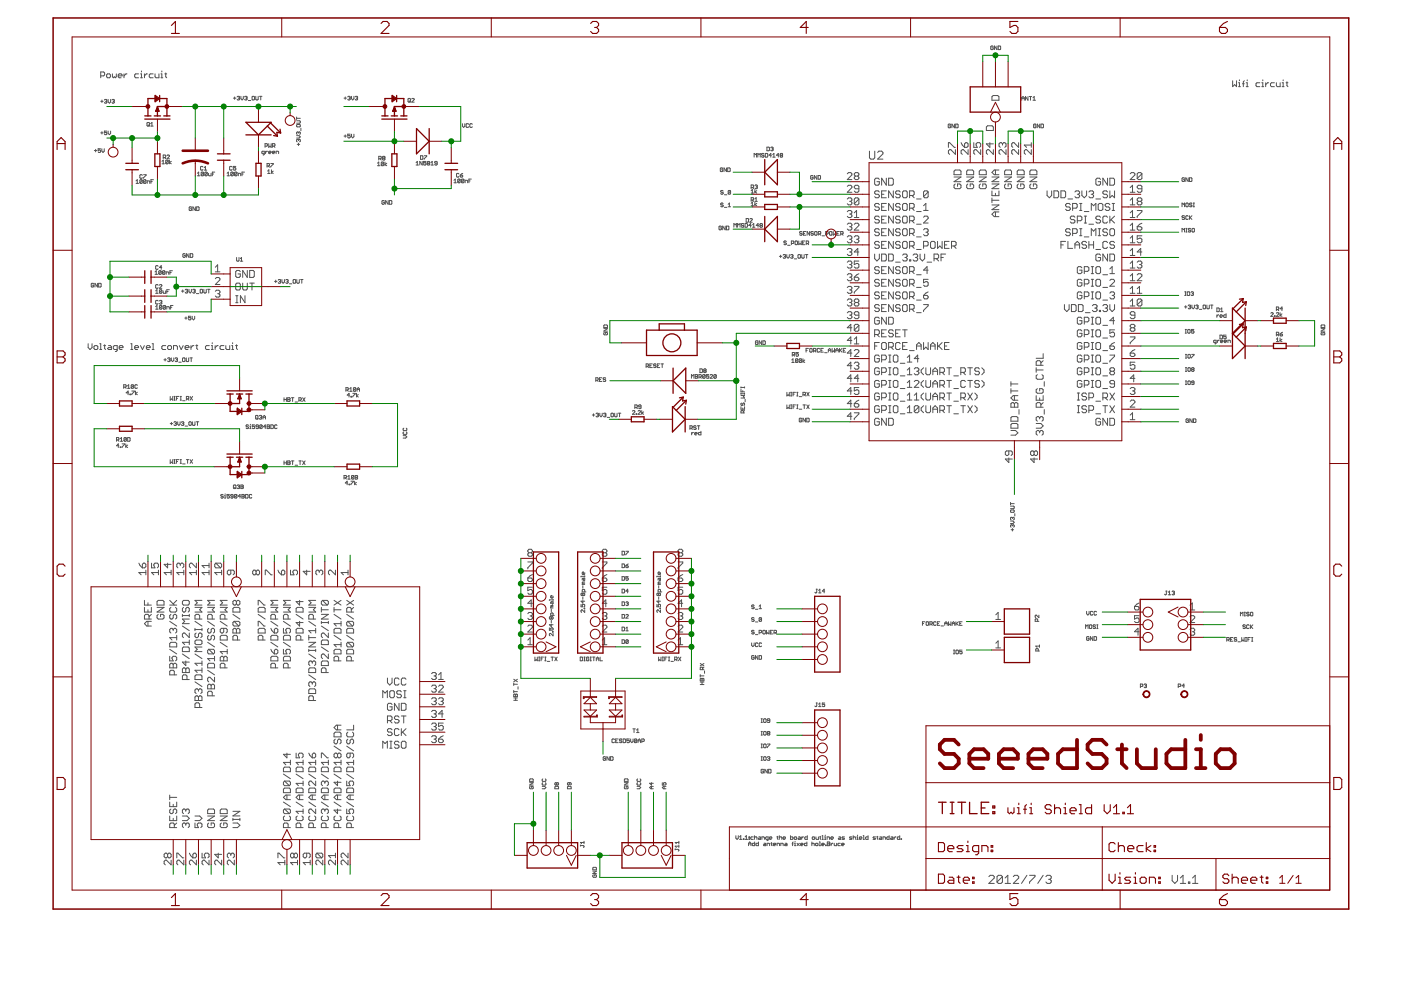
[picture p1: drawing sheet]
<svg xmlns="http://www.w3.org/2000/svg" width="297mm" height="210mm" viewBox="0 0 297 210" stroke-linecap="round" stroke-linejoin="round" font-family="sans-serif">
<g fill="none" stroke="#505050" stroke-width=".21">
<path d="M21.4 16.1h.6l.2-.2v-.4l-.2-.2h-.6v1.2M22.8 15.7h.4l.2 .2v.4l-.2 .2h-.4l-.2-.2v-.4zM23.8 15.7v.6l.2 .2 .2-.2 .2 .2 .3-.2v-.6M25.1 16.1h.8l-.2-.4h-.4l-.2 .2v.4l.2 .2h.4M26.3 15.7v.8M26.9 15.7h-.2l-.4 .4M29.4 15.7h-.6l-.2 .2v.4l.2 .2h.6M29.8 16.5h.4M29.8 15.7h.2v.8M30 15v.3M30.6 15.7v.8M31.2 15.7h-.2l-.4 .4"/>
<path d="M32.5 15.7h-.6l-.3 .2v.4l.3 .2h.6M32.9 15.7v.6l.2 .2h.6v-.8M34.1 16.5h.4M34.1 15.7h.2v.8M34.3 15v.3M34.9 15.7h.4M35.1 15.5v.8l.2 .2M210.6 9.9l-.1-.1-.4 .1v.5l.4 .1 .1-.4h-.3M211.4 9.8v.7l-.5-.7v.7M211.6 9.8l.6 .1-.2 .6h-.4zM261.3 17.1v1.3l.5-.5 .4 .5v-1.3M262.6 17.5h.2v.9"/>
<path d="M262.6 18.4h.4M262.8 16.9v.2M263.4 17.8h.4M263.8 17.1l-.2 .2v1.1M264.2 17.5h.2v.9M264.2 18.4h.4M264.4 16.9v.2M267.1 17.5h-.6l-.2 .3v.4l.2 .2h.6M267.5 17.5h.2v.9M267.5 18.4h.4M267.7 16.9v.2M268.4 17.5v.9"/>
<path d="M269 17.5h-.2l-.4 .4M270.2 17.5h-.6l-.2 .3v.4l.2 .2h.6M270.6 17.5v.7l.2 .2h.6v-.9M271.8 17.5h.3v.9M271.8 18.4h.4M272.1 16.9v.2M272.7 17.5h.4M272.9 17.3v.9l.2 .2M20 31.9h.5M20.3 31.7v.5M21.3 31.5h-.5v.4l.3-.1 .2 .1-.1 .4-.4-.1M21.4 21.5h.5"/>
<path d="M21.4 28.2h.5M21.6 31.5v.5l.2 .3 .3-.3v-.5M21.6 21.2v.5M21.6 27.9v.5M22.1 21.2l.4-.1 .1 .1-.1 .3M22.4 21.5h.1M22.5 21.5l.1 .1-.1 .3-.4-.2M22.6 27.8h-.5v.4l.3-.2 .2 .2-.1 .4-.4-.2M22.9 21.1v.5l.3 .3 .3-.3v-.5M22.9 27.8v.5l.3 .3 .3-.3v-.5M23.7 21.2l.4-.1 .1 .1-.1 .3M24 21.5h.1"/>
<path d="M24.1 21.5l.1 .1-.1 .3-.4-.2M28.9 38.4l.2-.3v.8M28.9 38.9h.5M30.2 38.2v.6l-.2 .1-.3-.1M30.2 38.2l-.2-.1-.3 .1v.6M30.2 38.2l-.5 .6M30.2 37.2l-.1-.2-.4 .2 .1 .6 .4-.1M30.4 37h.6l-.6 .8M30.9 38.2v.6l-.1 .1-.4-.1M30.9 38.2l-.1-.1-.4 .1v.6M30.9 38.2l-.5 .6M31.2 38.9v-.5h.4l.1 .5"/>
<path d="M31.3 26l.4 .1-.1 .6-.4-.1zM31.4 26.5l.3 .2M31.9 26.7h.6M31.9 26.2l.3-.2v.7M32 38.5h.3M32.5 38.1h-.5v.8M34.4 34.2l.2-.2v.7M34.4 34.7h.5M34.6 33.4h.4l.1-.4-.5-.1v.8M34.9 33.4l.2 .3M35.4 33l.1-.1 .4 .1-.5 .7h.5M35.7 34.1l-.2-.1-.4 .1v.5"/>
<path d="M35.7 34.1v.5l-.2 .1-.4-.1M35.7 34.1l-.6 .5M35.9 34v.7M36.3 34.2l-.4 .3 .4 .2M41.8 36.7l.3-.2v.8M41.8 37.3h.6M43 35.4l-.1-.1-.4 .1v.5l.2 .2 .3-.2M43.2 36.6v.5l-.2 .2-.3-.2M43.2 36.6l-.2-.1-.3 .1v.5M43.2 36.6l-.5 .5M43.3 35.5l.3-.2v.8M43.3 36.1h.5"/>
<path d="M43.9 36.6v.5l-.1 .2-.4-.2M43.9 36.6l-.1-.1-.4 .1v.5M43.9 36.6l-.5 .5M44.2 36.7l.1 .6h.4v-.6M45 36.9h.3M45.5 36.5h-.5v.8M48.2 37.3h.5M48.2 36.7l.2-.2v.8M49.2 35.4l-.1-.1-.4 .1 .1 .7 .4-.2M49.5 36.6l-.2-.1-.4 .1v.5M49.5 36.6v.5l-.2 .2-.4-.2M49.5 36.6l-.6 .5"/>
<path d="M49.5 20.8h.5M49.7 20.6v.5M50 35.3h-.5v.4l.2-.2 .3 .2-.1 .4-.4-.2M50.2 36.6l-.1-.1-.4 .1v.5M50.2 36.6v.5l-.1 .2-.4-.2M50.2 36.6l-.5 .5M50.3 20.6l.4-.2 .1 .2-.1 .2M50.5 37.3v-.6h.4l.1 .6M50.5 20.8h.2M50.7 20.8l.1 .1-.1 .3-.4-.1M51.1 20.4v.5l.2 .3 .3-.3v-.5M51.3 36.9h.3"/>
<path d="M51.8 36.5h-.5v.8M51.9 20.6l.3-.2 .2 .2-.2 .2M52.1 20.8h.1M52.2 20.8l.2 .1-.2 .3-.3-.1M52.6 21.3h.6M53.6 20.4l.4 .2-.2 .6-.4-.1zM54.2 20.4l.2 .8 .3-.1v-.7M55 20.4h.5M55.3 20.4v.8M56 32.6l-.5-.2 .1-.3h.4v.6l-.2 .2M56.2 31l.5-.1-.1-.4h-.4v.7M56.3 32.1v.5"/>
<path d="M56.6 35.2h.4l.1-.1-.1-.4h-.4v.8M56.7 32.1l-.4 .2M56.7 36.3l.3-.3v.8M56.7 36.8h.6M56.9 35.2l.2 .3M57 32.3h.5l-.1-.2-.4 .1v.2l.4 .2M57 30.5v.7l.2-.2 .3 .2v-.7M57.4 34.7h.5l-.5 .8M57.6 36v.8M57.8 32.3h.5l-.2-.2-.3 .1 .1 .4h.2M57.8 31h.4l.1-.4-.5-.1v.7M57.9 36.3l-.3 .2 .3 .3"/>
<path d="M58 31l.3 .2M58.5 32.6v-.5l.6 .1v.4M62.9 26.5l.6-.1 .2 .4-.7 .1zM62.9 28.8h.5l.3 .2-.3 .3h-.5M62.9 24.8v.5M62.9 25.6l.8 .1-.2 .4h-.6M62.9 25.1h.8M63 30.6h.5M63.3 28.1v.1M63.3 29.7v.1M63.3 30.4v.5M63.3 29.7l-.2-.2-.2 .2 .1 .4"/>
<path d="M63.3 28.1l-.2-.1-.2 .1 .1 .4M63.3 29.7l.1-.2 .3 .2-.2 .4M63.3 28.1l.1-.1 .3 .1-.2 .4M63.8 27.2v.5M72.9 20.8h.5M72.9 28.9h.5M73.2 20.6v.5M73.2 28.6v.5M73.7 20.6l.4-.2 .2 .2-.2 .2M74 20.8h.1M74.1 20.8l.2 .1-.2 .3-.4-.1M74.3 28.4h-.6v.5l.3-.2 .3 .2-.2 .3-.4-.1"/>
<path d="M74.5 20.4v.5l.3 .3 .2-.3v-.5M74.5 28.4v.6l.3 .2 .2-.2v-.6M75.3 20.6l.4-.2 .1 .2-.1 .2M75.6 20.8h.1M75.7 20.8l.1 .1-.1 .3-.4-.1M80 34.6l.3-.2v.7M80 35.1h.6M80.3 33.7h.4l.1-.4-.5-.2v.8M80.6 33.7l.2 .2M81.2 33.5l-.1-.1 .1-.3 .4 .2-.1 .2M81.2 33.5l-.1 .2 .1 .2 .4-.1-.1-.3M81.2 33.5h.3"/>
<path d="M81.3 34.5v.5l-.1 .1-.4-.1M81.3 34.5l-.1-.1-.4 .1v.5M81.3 34.5l-.5 .5M81.6 34.4v.7M82 34.6l-.4 .3 .4 .2M86.6 20.9l.4 .1-.1 .7-.4-.2zM86.8 21.4l.2 .3M87.3 21l.1-.1 .4 .1-.5 .7h.5M88.2 34.5l.3-.3v.8M88.2 35h.5M89.2 33l.5 .1-.2 .7h-.3zM89.5 34.2v.8l-.5-.8v.8"/>
<path d="M89.9 33h.6l-.6 .8M90.3 34.2h-.5v.4l.3-.1 .2 .1-.1 .4-.4-.1M90.7 34.6l-.1 .1 .1 .3 .4-.1-.1-.3M90.7 34.6l-.1-.1 .1-.3 .4 .2-.1 .2M90.7 34.6h.3M91.4 35h.5M91.4 34.5l.2-.3v.8M92.7 34.6h-.4l-.1-.1 .1-.3 .4 .2v.5l-.1 .1-.4-.1M96.2 38.2l.3-.2v.8M96.2 38.8h.6M97.3 36.9l-.1-.1-.4 .1 .1 .6 .4-.1M97.6 38.1l-.2 .7-.4-.2"/>
<path d="M97.6 38.1l-.2-.1-.4 .1v.5M97.6 38.1l-.6 .5M97.6 37.1h.4l.1 .3-.4 .1zM98 26.2v.6l.3 .2 .3-.2v-.6M98.1 36.8l-.5 .3M98.4 38.1v.5l-.2 .2-.4-.2M98.4 38.1l-.4-.1-.2 .6M98.4 38.1l-.6 .5M98.6 38.8v-.6l.5 .2v.4M99.4 26.4l-.2-.2-.4 .2 .2 .6 .4-.1M99.4 38.4h.3M99.9 38h-.5v.8"/>
<path d="M100.1 26.4l-.1-.2-.4 .2v.5l.2 .1 .3-.1M153.2 35.8l-.1-.2-.4 .2v.5l.4 .1 .1-.4h-.2M154 35.6v.8l-.5-.8v.8M154.3 35.6h.4l.1 .2-.1 .6h-.4zM159.3 39.8h.4l.1-.5-.5-.1v.8M159.5 39.8l.3 .2M159.9 33.3v-.8l.2 .3 .3-.3v.8M160.1 39.3l.3-.1 .2 .1-.2 .3M160.3 39.6h.1M160.4 39.6l.2 .2-.2 .2-.3-.1M160.7 33.3v-.8l.2 .3 .3-.3v.8M162 32.7l-.1-.2-.4 .2 .1 .2 .4 .1-.1 .3-.4-.1"/>
<path d="M162.3 32.5l.5 .2-.2 .6h-.3zM162.6 31.2l.5 .1-.1 .7h-.4zM163.4 31.3l.4-.1 .1 .1-.1 .3M163.6 32.9h-.6l.4-.4v.8M163.7 31.6h.1M163.8 31.6l.1 .1-.1 .3-.4-.2M163.8 33.3h.6M163.8 32.8l.3-.3v.8M165.1 32.9h-.5l.4-.4v.8M165.5 32.9l-.1-.1 .1-.3 .4 .2-.1 .2M165.5 32.9h.3M165.5 32.9l-.1 .1 .1 .3 .4-.1-.1-.3"/>
<path d="M172.4 37.4l-.1-.2-.4 .2 .1 .6 .4-.1v-.3h-.3M173.2 37.2v.8l-.5-.8v.8M173.5 37.2h.3l.2 .2-.2 .6h-.3zM179.6 39.5l.3-.2h.5l.2 .2v.3l-1 1h1M179.6 36.9l.3-.3h.5l.2 .3v.2l-1 1h1M181.4 37.3l-.3 .3v.2l.3 .3h.5l.2-.3-.2-.5M181.4 37.3l-.3-.2v-.2l.3-.3h.5l.2 .3-.2 .4M181.4 37.3h.5M184.3 32v1.5l.3 .2h.6l.3-.2v-1.5M186.1 32.3l.3-.3h.5l.3 .3v.3l-1.1 1.1h1.1M186.4 38l-.2-.2h-.5l-.3 .2v1l.3 .3h.5l.2-.3v-.5h-.5M187.9 37.8v1.5l-1-1.5v1.5"/>
<path d="M188.4 37.8h.7l.3 .2v1l-.3 .3h-.7zM201.1 31.2v-1h.2l1 1h.3M201.6 26.4l-.2-.1-.4 .1 .2 .7 .4-.1v-.3h-.3M202.3 36.3l.2-.3h1l.3 .3v.7h-1.5zM202.3 37.5h1.5l-1.5 1h1.5M202.4 26.3v.8l-.6-.8v.8M202.5 39l-.2 .3v.5l.2 .2h1l.3-.2v-.5l-.3-.3h-.5v.5M202.6 31.7v1l-1-1h-.3l-.2 .3v.5l.2 .2M202.6 26.3l.5 .1-.1 .7h-.4zM203.8 30.2l.7 1M204.5 30.5l.3-.3h.2l.3 .3v.5l-.3 .2h-.5zM205 37.5h1.4l-1.4 1h1.4"/>
<path d="M205.2 39l-.2 .3v.5l.2 .2h1l.2-.2v-.5l-.2-.3h-.5v.5M205.2 36h1l.2 .3v.7h-1.4v-.7zM205.3 31.7v1l-1-1h-.3l-.2 .3v.5l.2 .2M206.5 30.2v1h.7l-.3-.4v-.3l.3-.3h.5l.2 .3v.5l-.2 .2M207.6 36.3l.3-.3h1l.2 .3v.7h-1.5zM207.6 37.5h1.5l-1.5 1h1.5M207.9 39l-.3 .3v.5l.3 .2h1l.2-.2v-.5l-.2-.3h-.5v.5M207.9 31.7v1l-1-1h-.2l-.2 .3v.5l.2 .2M209.1 26.9l.3-.2h1l.2 .2v.8h-1.5zM209.9 30.2v1l-.8-.7h1.5M210.3 39h1.5l-1.5 1h1.5M210.3 37.5h1.5l-1.5 1h1.5"/>
<path d="M210.3 20.5l.3-.2h.9l.3 .2v.8h-1.5zM210.6 31.7v1l-1-1h-.2l-.3 .3v.5l.3 .2M211.1 36v1M211.8 36h-1l-.5 .6 .5 .4h1M212.6 30.5v.3M212.6 30.5l.2-.3h.2l.3 .3v.5l-.3 .2M212.6 30.5l-.3-.3h-.2l-.3 .3v.5l.3 .2M213 37.5h1.5l-1.5 1h1.5M213.2 39l-.2 .3v.5l.2 .2h1l.3-.2v-.5l-.3-.3h-.5v.5M213.2 36h1l.3 .3v.7h-1.5v-.7zM213.3 31.7v1l-1-1h-.2l-.3 .3v.5l.3 .2M215.7 37.5h1.4l-1.4 1h1.4"/>
<path d="M215.7 36.3l.2-.3h1l.2 .3v.7h-1.4zM215.9 39l-.2 .3v.5l.2 .2h1l.2-.2v-.5l-.2-.3h-.5v.5M216 31.7v1l-1-1h-.3l-.2 .3v.5l.2 .2M216 30.2v1l-1-1h-.3l-.2 .3v.5l.2 .2M216.6 21.3v-.6l.3-.2 .3 .2v.6M216.6 20.8h.6M218 20.5v.8l-.6-.8v.8M218.2 20.5h.5M218.4 37.5h1.4l-1.4 1h1.4M218.5 20.5v.8M218.6 39l-.2 .3v.5l.2 .2h1l.2-.2v-.5l-.2-.3h-.5v.5M218.6 36h1l.2 .3v.7h-1.4v-.7z"/>
<path d="M218.7 31.7v1l-1-1h-.3l-.2 .3v.5l.2 .2M218.7 30.8h-1.5l.5 .4M218.7 30.2v1M219 20.7l.3-.2v.8M219 21.3h.5M219.6 26.4l-.1-.1-.4 .1 .2 .7 .3-.1v-.3h-.2M220.4 26.3v.8l-.5-.8v.8M220.7 26.3l.5 .1-.1 .7h-.4zM233.3 38l-.2-.2h-.5l-.3 .2v1l.3 .3h.5l.2-.3v-.5h-.5M234.8 37.8v1.5l-1-1.5v1.5M235.3 37.8h.8l.2 .2v1l-.2 .3h-.8zM239.6 39.8l.5-.5v1.5"/>
<path d="M239.6 36.9l.3-.3h.5l.2 .3v.2l-1 1h1M242.1 36.9l-.2-.3h-.5l-.3 .3v.9M242.1 36.9v.9l-.2 .3h-.5l-.3-.3M242.1 36.9l-1 .9M251.1 37.8l-.1-.1-.4 .1 .1 .7 .4-.1v-.3h-.2M251.9 37.7v.8l-.5-.8v.8M252.2 37.7l.5 .1-.1 .7h-.4zM32.9 57.7l.2-.3v.8M32.9 58.2h.5M33.5 56.5l-.1-.2-.4 .2v.5l.1 .1 .4-.1M34.2 57.5l-.1 .7-.4-.2M34.2 57.5l-.1-.1-.4 .1v.5"/>
<path d="M34.2 57.5l-.5 .5M34.3 56.7h-.5l.4-.4v.8M35 57.5v.5l-.2 .2-.3-.2M35 57.5l-.4-.1-.1 .6M35 57.5l-.5 .5M35.2 58.2v-.5l.6 .1v.4M36 57.8h.3M36.6 57.4h-.6v.8M39.3 53.9l-.1-.1-.4 .1 .1 .7 .4-.2v-.2h-.3M40.1 53.8v.8l-.5-.8v.8M40.3 53.8l.6 .1-.2 .7h-.4zM40.6 44l-.1-.1-.4 .1 .1 .6 .4-.1v-.2h-.2"/>
<path d="M41.4 43.9v.7l-.5-.7v.7M41.7 43.9l.5 .1-.1 .6h-.4zM45.7 59.1l.2-.3h.5l.2 .3v.2l-.9 1h.9M45.7 56.7l.4-.5v1.4M45.7 57.6h.9M50.2 54.6l.1 .8 .4-.2v-.6M50.9 57.6l-.2-.3h-.5l-.2 .3v1l.2 .2h.5l.2-.2v-.5h-.4M50.9 55.4h.6M50.9 54.8l.3-.2v.8M52.4 57.3v1.5l-.9-1.5v1.5M52.9 57.3h.8l.2 .3v1l-.2 .2h-.8zM58.2 59.7h.5"/>
<path d="M58.5 59.4v.5M59 59.4l.4-.1 .1 .1-.1 .3M59.2 59.7h.2M59.4 59.7l.1 .1-.1 .2-.4-.1M59.8 59.3v.5l.2 .2 .3-.2v-.5M60.6 59.4l.4-.1 .1 .1-.1 .3M60.8 59.7h.2M61 59.7l.1 .1-.1 .2-.4-.1M62.1 59.4l.2-.1 .4 .1-.2 .6-.4-.1zM62.9 59.3v.6l.2 .1 .4-.1v-.6M63.7 59.3h.5M64 59.3v.7"/>
<path d="M81.5 42.7l-.1-.2-.4 .2v.5l.4 .1 .1-.4h-.3M82.3 42.5v.8l-.5-.8v.8M82.5 42.5l.6 .2-.1 .6h-.5zM153 48.1l-.2-.2-.4 .2 .2 .6 .4-.1v-.3h-.3M153.3 43.2l-.4-.1-.1 .2 .4 .2 .1 .2-.1 .1-.4-.1M153.3 40.5l-.1-.1-.4 .1 .1 .3 .4 .1-.1 .3-.4-.2M153.6 44h.5M153.6 41.3h.5M153.8 47.9v.8l-.6-.8v.8M154 47.9l.5 .2-.1 .6h-.4zM154.4 43.8h.5M154.4 43.3l.2-.2v.7"/>
<path d="M154.9 40.5l-.1 .7-.4-.2M154.9 40.5l-.5 .5M154.9 40.5l-.4-.1-.1 .6M155.6 48.2v-.8l.3 .3 .2-.3v.8M156.4 48.2v-.8l.3 .3 .2-.3v.8M157.7 47.5l-.4-.1-.1 .3 .4 .1 .1 .2-.1 .2-.4-.2M158 47.4h.3l.2 .1-.2 .7h-.3zM158.2 46.3l.5 .2-.1 .6h-.4zM159 46.5l.1-.2 .4 .2-.5 .6h.5M159.3 40.4l.2-.2v.7M159.3 43.1l.2-.3v.8M159.3 43.6h.5"/>
<path d="M159.3 42.4h.4l.1-.4-.5-.1v.8M159.3 40.9h.5M159.3 47.8h-.6l.5-.4v.8M159.5 42.4l.3 .3M159.6 48.2h.5M159.6 47.7l.2-.3v.8M160 40.2v.7M160 42.8v.8M160.1 42.7h.5M160.1 42.2l.2-.3v.8M160.4 43.1l-.4 .3 .4 .2M160.4 40.4l-.4 .3 .4 .2"/>
<path d="M160.8 47.8h-.5l.4-.4v.8M161.2 47.8l-.1-.1 .1-.3 .4 .1-.1 .3M161.2 47.8h.3M161.2 47.8l-.1 .1 .1 .3 .4-.2-.1-.2M165.2 54.4h.6M165.5 54.1v.5M166 54.1l.4-.1 .2 .1-.2 .3M166.3 54.4h.1M166.4 54.4l.2 .1-.2 .2-.4-.1M166.7 51.2l-.4-.1-.1 .3 .4 .1 .1 .3-.1 .1-.4-.1M166.8 54v.5l.3 .2 .2-.2v-.5M167 52h.5"/>
<path d="M167.6 54.1l.4-.1 .1 .1-.1 .3M167.8 51.6l.5-.1-.1-.4h-.4v.8M167.9 54.4h.1M168 54.4l.1 .1-.1 .2-.4-.1M168.4 54.9h.5M168.7 51.1l.4 .1-.1 .7-.4-.1zM169.2 54.1l.1-.1 .4 .1-.1 .6-.4-.1zM169.4 51.1v.8l.2-.3 .3 .3v-.8M170 54l.1 .7 .4-.1v-.6M170.1 49.2l-.2-.1-.4 .1 .2 .3 .4 .1-.2 .3-.4-.2M170.2 51.5h.2M170.3 49.5h.3"/>
<path d="M170.7 51.1h-.5v.8h.5M170.8 54h.5M170.9 49.1h-.6v.8h.6M170.9 51.6l.5-.1-.1-.4h-.4v.8M171 54v.7M171.2 51.6l.2 .3M171.6 49.1v.8l-.5-.8v.8M172.4 49.2l-.4-.1-.1 .3 .4 .1 .1 .2-.1 .2-.4-.2M172.8 49.1l.4 .1-.1 .7-.4-.2zM173.5 49.6l.5-.1-.1-.4h-.4v.8M173.8 49.6l.2 .3M174.3 50h.5"/>
<path d="M175.1 49.6l.5-.1-.1-.4h-.4v.8M176 49.1l.4 .1-.1 .7-.4-.2zM176.7 49.1v.8l.2-.3 .3 .3v-.8M177.4 49.5h.3M178 49.1h-.6v.8h.6M178.2 49.6l.6-.1-.2-.4h-.4v.8M178.5 49.6l.3 .3M179.6 58.3l.3-.3h.5l.2 .3-.2 .5M179.6 55.6l.3-.2h.5l.2 .2v.3l-.2 .2M179.6 52.9l.3-.2h.5l.2 .2-.2 .5M179.6 50.2l.3-.2h.5l.2 .2v.3l-.2 .2M179.6 44.9l.3-.3h.5l.2 .3-.2 .5"/>
<path d="M179.6 42.2l.3-.2h.5l.2 .2v.3l-.2 .2M179.6 47.6l.3-.3h.5l.2 .3-.2 .5M180.1 56.1h.3M180.1 53.4h.3M180.1 48.1h.3M180.1 42.7h.3M180.1 45.4h.3M180.1 50.7h.3M180.1 58.8h.3M180.4 58.8l.2 .2-.2 .5h-.5l-.3-.2M180.4 56.1l.2 .2v.3l-.2 .2h-.5l-.3-.2M180.4 53.4l.2 .3-.2 .5h-.5l-.3-.3"/>
<path d="M180.4 50.7l.2 .3-.2 .5h-.5l-.3-.3M180.4 48.1l.2 .2v.3l-.2 .2h-.5l-.3-.2M180.4 45.4l.2 .2-.2 .5h-.5l-.3-.2M180.4 42.7l.2 .2v.3l-.2 .2h-.5l-.3-.2M181.1 58.8h.8l.2 .5-.2 .2h-.5l-.3-.2zM181.1 50.2l.3-.2h.5l.2 .2v.3l-.2 .2M181.1 47.6l.3-.3h.5l.2 .3v.2l-1 1h1M181.1 46.1h1M181.1 45.1l.5-.5v1.5M181.6 50.7h.3M181.9 50.7l.2 .3-.2 .5h-.5l-.3-.3M182.1 58l-1 .8"/>
<path d="M182.1 55.4h-1v.7l.5-.2h.3l.2 .2v.5l-.2 .2h-.5l-.3-.2M182.1 53.4h-1l.8-.7v1.5M182.1 42.2v1l-.2 .2h-.5l-.3-.2M182.1 42.2l-.2-.2h-.5l-.3 .2v1M182.1 40h-.7l-.3-.2v-.3l.3-.2h.5l.2 .2v1l-.2 .3h-.5l-.3-.3M182.1 42.2l-1 1M185.4 53.9v.9l.5 .5 .5-.5v-.9M186.4 43.4l-.2-.3h-.5l-.3 .3v.2l.3 .3h.5l.2 .2v.3l-.2 .2h-.5l-.3-.2M186.4 56.8l-.2-.3h-.5l-.3 .3v.2l.3 .3h.5l.2 .2v.3l-.2 .2h-.5l-.3-.2M186.4 46.1l-.2-.3h-.5l-.3 .3v.2l.3 .3h.5l.2 .2v.3l-.2 .2h-.5l-.3-.2M186.4 59.5l-.2-.3h-.5l-.3 .3v.2l.3 .3h.5l.2 .2v.3l-.2 .2h-.5l-.3-.2M186.4 51.4l-.2-.2h-.5l-.3 .2v.3l.3 .2h.5l.2 .3v.2l-.2 .3h-.5l-.3-.3"/>
<path d="M186.4 48.7l-.2-.2h-.5l-.3 .2v.3l.3 .2h.5l.2 .3v.2l-.2 .3h-.5l-.3-.3M186.4 40.7l-.2-.2h-.5l-.3 .2v.3l.3 .2h.5l.2 .2v.3l-.2 .2h-.5l-.3-.2M186.9 53.9h.8l.2 .2v1l-.2 .2h-.8zM186.9 60h.5M186.9 57.3h.5M186.9 51.9h.5M186.9 49.2h.5M186.9 46.6h.5M186.9 43.9h.5M186.9 41.2h.5M187.9 40.5h-1v1.4h1M187.9 43.1h-1v1.5h1"/>
<path d="M187.9 45.8h-1v1.5h1M187.9 48.5h-1v1.5h1M187.9 51.2h-1v1.5h1M187.9 56.5h-1v1.5h1M187.9 59.2h-1v1.5h1M188.4 53.9h.7l.3 .2v1l-.3 .2h-.7zM189.4 40.5v1.4l-1-1.4v1.4M189.4 43.1v1.5l-1-1.5v1.5M189.4 45.8v1.5l-1-1.5v1.5M189.4 48.5v1.5l-1-1.5v1.5M189.4 51.2v1.5l-1-1.5v1.5M189.4 56.5v1.5l-1-1.5v1.5"/>
<path d="M189.4 59.2v1.5l-1-1.5v1.5M189.9 55.6h1M190.9 59.5l-.3-.3h-.5l-.2 .3v.2l.2 .3h.5l.3 .2v.3l-.3 .2h-.5l-.2-.2M190.9 56.8l-.3-.3h-.5l-.2 .3v.2l.2 .3h.5l.3 .2-.3 .5h-.5l-.2-.2M190.9 51.4l-.3-.2h-.5l-.2 .2v.3l.2 .2h.5l.3 .3-.3 .5h-.5l-.2-.3M190.9 48.7l-.3-.2h-.5l-.2 .2v.3l.2 .2h.5l.3 .3-.3 .5h-.5l-.2-.3M190.9 46.1l-.3-.3h-.5l-.2 .3v.2l.2 .3h.5l.3 .2v.3l-.3 .2h-.5l-.2-.2M190.9 43.4l-.3-.3h-.5l-.2 .3v.2l.2 .3h.5l.3 .2-.3 .5h-.5l-.2-.2M190.9 40.7l-.3-.2h-.5l-.2 .2v.3l.2 .2h.5l.3 .2v.3l-.3 .2h-.5l-.2-.2M191.4 54.1l.2-.2h.5l.2 .2v.3l-.2 .2M191.4 59.5l.2-.3h.5l.2 .3v1l-.2 .2h-.5l-.2-.2zM191.4 56.8l.2-.3h.5l.2 .3v1l-.2 .2h-.5l-.2-.2z"/>
<path d="M191.4 48.7l.2-.2h.5l.2 .2v1l-.2 .3h-.5l-.2-.3zM191.4 46.1l.2-.3h.5l.2 .3v1l-.2 .2h-.5l-.2-.2zM191.4 43.4l.2-.3h.5l.2 .3v1l-.2 .2h-.5l-.2-.2zM191.4 40.7l.2-.2h.5l.2 .2v1l-.2 .2h-.5l-.2-.2zM191.6 51.2h.5l.2 .2v1l-.2 .3h-.5l-.2-.3v-1zM191.9 54.6h.2M192.1 54.6l.2 .2v.3l-.2 .2h-.5l-.2-.2M192.8 57.5h.8l.2-.2v-.5l-.2-.3h-.8v1.5M192.8 55.1h.3v.2h-.3zM192.8 52.2h.8l.2-.3v-.5l-.2-.2h-.8v1.5M192.8 49.5h.8l.2-.3v-.5l-.2-.2h-.8v1.5M192.8 46.8h.8l.2-.2v-.5l-.2-.3h-.8v1.5"/>
<path d="M192.8 44.1h.8l.2-.2v-.5l-.2-.3h-.8v1.5M192.8 41.4h.8l.2-.2v-.5l-.2-.2h-.8v1.4M193.3 41.4l.5 .5M193.3 44.1l.5 .5M193.3 46.8l.5 .5M193.3 49.5l.5 .5M193.3 52.2l.5 .5M193.3 57.5l.5 .5M193.6 54.1l.2-.2h.5l.3 .2v.3l-.3 .2M194.1 54.6h.2M194.3 54.6l.3 .2v.3l-.3 .2h-.5l-.2-.2M194.3 58.3h1"/>
<path d="M194.3 52.9h1M194.3 50.2h1M194.3 47.5h1M194.3 44.9h1M194.3 42.2h1M195.1 53.9v.9l.5 .5 .4-.5v-.9M195.8 52.2h.8l.2-.3v-.5l-.2-.2h-.8v1.5M195.8 48.7l.2-.2h.6l.2 .2v.3l-.2 .2M195.8 46.1l.2-.3h.6l.2 .3v.2l-1 1h1M195.8 44.6h1M195.8 43.6l.5-.5v1.5M196.3 49.2h.3"/>
<path d="M196.6 49.2l.2 .3-.2 .5h-.6l-.2-.3M196.6 55.6h.9M196.8 59.2h-1v.8l.5-.3h.3l.2 .3v.5l-.2 .2h-.6l-.2-.2M196.8 57.3h-1l.8-.8v1.5M196.8 40.7v1l-.2 .2h-.6l-.2-.2M196.8 40.7l-.2-.2h-.6l-.2 .2v1M196.8 40.7l-1 1M197.5 51.2h.5l.3 .2v1l-.3 .3h-.5l-.2-.3v-1zM198 54.8h.8l.2-.2v-.5l-.2-.2h-.8v1.4M198.5 54.8l.5 .5M198.8 51.2v1.5l.5-.5 .4 .5v-1.5M199.5 54.6h.5"/>
<path d="M200.3 51.9h.4M200.5 53.9h-1v1.4M201.2 51.2h-.9v1.5h.9M201.7 52.2h.8l.2-.3v-.5l-.2-.2h-.8v1.5M202.2 52.2l.5 .5M210.3 40.5v1h1.5v-1M210.3 43.5h1.5l-1.5 .9h1.5M210.3 42.5h1.5M210.3 42v1M211.1 41v.5M211.1 44.9v1M211.8 44.9h-1l-.5 .5 .5 .5h1"/>
<path d="M222 40.5v.9l.5 .5 .5-.5v-.9M223.5 40.5h.7l.3 .2v1l-.3 .2h-.7zM224.9 40.5h.8l.2 .2v1l-.2 .2h-.8zM224.9 51.9h.5M225.9 51.2h-1v1.5M226.4 51.2v1.5h1M226.4 42.2h1M226.9 48.7l-.2-.2h-.5l-.3 .2v.3l.3 .2h.5l.2 .3v.2l-.2 .3h-.5l-.3-.3M226.9 43.4l-.2-.3h-.5l-.3 .3v.2l.3 .3h.5l.2 .2v.3l-.2 .2h-.5l-.3-.2M227.4 44.1h.8l.2-.2v-.5l-.2-.3h-.8v1.5M227.4 49.5h.8l.2-.3v-.5l-.2-.2h-.8v1.5M227.9 51.9h1"/>
<path d="M227.9 46.1l-.2-.3h-.5l-.3 .3 .3 .5h.5l.2 .2v.3l-.2 .2h-.5l-.3-.2M227.9 52.7v-1l.5-.5 .5 .5v1M227.9 40.7l.3-.2h.4l.3 .2v.3l-.3 .2M228.4 46.8h.7l.3-.2v-.5l-.3-.3h-.7v1.5M228.4 41.2h.2M228.6 41.2l.3 .2v.3l-.3 .2h-.4l-.3-.2M228.9 50h.5M228.9 48.5h.5M228.9 44.6h.5M228.9 43.1h.5M229.2 43.1v1.5M229.2 48.5v1.5"/>
<path d="M229.4 56.8l-.3-.3h-.5l-.2 .3v1l.2 .2h.5l.3-.2v-.5h-.5M229.4 40.5v.9l.5 .5 .5-.5v-.9M229.4 59.5l-.3-.3h-.5l-.2 .3v1l.2 .2h.5l.3-.2v-.5h-.5M229.9 57.5h.7l.3-.2v-.5l-.3-.3h-.7v1.5M229.9 50.2h1M229.9 45.8h.5M229.9 47.3h.5M229.9 44.9h1M230.1 45.8v1.5M230.4 51.4l-.3-.2h-.5l-.2 .2v.3l.2 .2h.5l.3 .3v.2l-.3 .3h-.5l-.2-.3M230.9 51.2v1.5M230.9 40.7l.2-.2h.5l.3 .2v.3l-.3 .2"/>
<path d="M230.9 51.9h1M230.9 47.5h1M231.4 41.2h.2M231.4 44.6v-1.5l.5 .5 .4-.5v1.5M231.4 50v-1.5l.5 .5 .4-.5v1.5M231.4 59.2h.5M231.4 58h.5M231.4 56.5h.5M231.6 41.2l.3 .2v.3l-.3 .2h-.5l-.2-.2M231.6 56.5v1.5M231.6 59.2v1.5M231.9 51.2v1.5"/>
<path d="M232.3 56.8l.3-.3h.5l.2 .3v1l-.2 .2h-.5l-.3-.2zM232.3 59.5l.3-.3h.5l.2 .3v1l-.2 .2h-.5l-.3-.2zM232.3 52.9h1M232.3 42.2h1M232.8 43.4l.3-.3h.5l.2 .3v1l-.2 .2h-.5l-.3-.2zM232.8 50h.5M232.8 48.5h.5M233.1 48.5v1.5M233.3 46.1l-.2-.3h-.5l-.3 .3v.2l.3 .3h.5l.2 .2v.3l-.2 .2h-.5l-.3-.2M233.3 54.1l-.2-.2h-.5l-.3 .2v1l.3 .2h.5l.2-.2v-.5h-.5M233.8 58.3h1M234.8 40.7l-.2-.2h-.5l-.3 .2v.3l.3 .2h.5l.2 .2v.3l-.2 .2h-.5l-.3-.2"/>
<path d="M234.8 46.1l-.2-.3h-.5l-.3 .3v1l.3 .2h.5l.2-.2M234.8 48.7l-.2-.2h-.5l-.3 .2v.3l.3 .2h.5l.2 .3v.2l-.2 .3h-.5l-.3-.3M234.8 51.4l-.2-.2h-.5l-.3 .2v1l.3 .3h.5l.2-.3M234.8 53.9v1.4l-1-1.4v1.4M235.3 57l.5-.5v1.5M235.3 40.5v1.4l.5-.5 .5 .5v-1.4M235.3 43.4l-.2-.3h-.5l-.3 .3v.2l.3 .3h.5l.2 .2v.3l-.2 .2h-.5l-.3-.2M235.3 45.8v1.5M235.3 48.7l.3-.2h.5l.2 .2v1l-.2 .3h-.5l-.3-.3zM235.3 53.9h.8l.2 .2v1l-.2 .2h-.8zM235.3 59.5l.3-.3h.5l.2 .3v.2l-1 1h1M235.3 58h1"/>
<path d="M235.6 46.6l.7 .7M235.8 44.6h.5M235.8 43.1h.5M236.1 43.1v1.5M236.3 51.4l-.2-.2h-.5l-.3 .2v.3l.3 .2h.5l.2 .3v.2l-.2 .3h-.5l-.3-.3M236.3 45.8l-1 1M239.6 42.5l.5-.5v1.4M239.6 45.1l.5-.5v1.5M239.6 47.8l.5-.5v1.5M239.6 50.5l.5-.5v1.5M239.6 53.2l.5-.5v1.5M239.6 55.9l.5-.5v1.4"/>
<path d="M239.6 58.5l.5-.5v1.5M239.6 59.5h1M239.6 56.8h1M239.6 54.2h1M239.6 51.5h1M239.6 48.8h1M239.6 46.1h1M239.6 43.4h1M239.6 40.8h1M241.1 58.3l.3-.3h.5l.2 .3v.2l-1 1h1M241.1 44.6h1v.3l-1 1v.2M241.1 48.1h.8l.2 .2v.3l-.2 .2h-.5l-.3-.2z"/>
<path d="M241.1 55.6l.3-.2h.5l.2 .2v.3l-.2 .2M241.4 42.7l-.3-.2v-.3l.3-.2h.5l.2 .2v.3l-.2 .2M241.4 42.7l-.3 .2v.3l.3 .2h.5l.2-.2v-.3l-.2-.2M241.4 42.7h.5M241.6 56.1h.3M241.9 56.1l.2 .2v.3l-.2 .2h-.5l-.3-.2M242.1 40h-.7l-.3-.2v-.3l.3-.2h.5l.2 .2v1l-.2 .3h-.5l-.3-.3M242.1 50h-1v.7l.8-.2 .2 .2v.5l-.2 .3h-.5l-.3-.3M242.1 53.4h-1l.8-.7v1.5M242.1 47.3l-.5 .3-.5 .5M250.6 43.8v-.7l.3 .2 .2-.2v.7M250.6 49.2v-.8l.3 .3 .2-.3v.8"/>
<path d="M251.1 45.9l-.1-.2-.4 .2 .5 .5-.1 .1-.4-.1M251.4 49.2h.3M251.4 48.4h.3M251.5 43.1l.4 .1-.1 .6-.4-.1zM251.5 48.4v.8M251.9 45.9l-.1-.2-.4 .2v.5l.1 .1 .4-.1M252.2 45.7v.8M252.3 46.1l.4 .4M252.5 48.6l-.4-.2-.2 .3 .4 .1 .2 .3-.2 .1-.4-.1M252.7 43.2l-.4-.1-.1 .2 .4 .2 .1 .2-.1 .1-.4-.1M252.7 45.7l-.5 .5M252.9 48.4l.3 .2-.1 .6-.4-.1z"/>
<path d="M253 43.8h.3M253 43.1h.3M253.1 43.1v.7M18.7 72.9v.8l.4 .4 .4-.4v-.8M19.9 60.2l-.2-.1-.4 .1v.5l.4 .2 .2-.4h-.3M20.1 73.3h.4l.2 .2v.4l-.2 .2h-.4l-.2-.2v-.4zM20.7 60.1v.8l-.6-.8v.8M20.9 60.1l.5 .1-.1 .7h-.4zM21.1 72.9h.3v1.2M21.1 74.1h.5M22 73.3h.4M22.2 73.1v.8l.2 .2"/>
<path d="M23 73.3h.4l.2 .2v.6h-.6l-.2-.2 .2-.2h.6M24.8 74.1h-.6l-.2-.2v-.4l.2-.2h.6v1l-.4 .2M25.3 73.7h.8l-.2-.4h-.4l-.2 .2v.4l.2 .2h.4M27.7 74.1h.5M27.7 72.9h.2v1.2M28.6 73.7h.8l-.2-.4h-.4l-.2 .2v.4l.2 .2h.4M29.8 73.3l.4 .8 .4-.8M31 73.7h.8l-.2-.4h-.4l-.2 .2v.4l.2 .2h.4M32.3 74.1h.4M32.3 72.9h.2v1.2M33 61.7l.3-.3v.8M33 65l.3-.2v.8"/>
<path d="M33 62.2h.5M33 65.6h.5M33.5 60.5l-.1-.2-.4 .2v.5l.1 .1 .4-.1M33.5 63.8l-.1-.1-.4 .1v.5l.1 .2 .4-.2M33.8 60.5l.1-.2 .4 .2-.5 .6h.5M33.8 63.8l.4-.1 .1 .1-.1 .3M34.1 64.1h.1M34.2 64.1l.1 .1-.1 .3-.4-.2M34.3 61.6l-.1 .6-.4-.1M34.3 64.9v.5l-.1 .2-.4-.2M34.3 61.6l-.4-.2-.1 .7M34.3 64.9l-.1-.1-.4 .1v.5"/>
<path d="M34.3 61.6l-.5 .5M34.3 64.9l-.5 .5M34.6 61.7l.1 .5h.4v-.5M34.8 76.3h.5M35 76v.5M35.1 64.9l-.1-.1-.4 .1v.5M35.1 64.9v.5l-.1 .2-.4-.2M35.1 64.9l-.5 .5M35.1 73.3h-.6l-.2 .2v.4l.2 .2h.6M35.4 65.6v-.6h.4l.1 .6M35.4 61.8h.2M35.5 73.5l.3-.2h.4l.2 .2v.4l-.2 .2h-.4l-.3-.2z"/>
<path d="M35.5 76l.4-.1 .2 .1-.2 .3M35.8 76.3h.1M35.9 61.4h-.5v.8M35.9 76.3l.2 .1-.2 .3-.4-.2M36.2 65.2h.2M36.3 75.9v.5l.3 .3 .3-.3v-.5M36.7 64.8h-.5v.8M36.8 74.1v-.8h.6l.2 .2v.6M37.1 76l.4-.1 .1 .1-.1 .3M37.4 76.3h.1M37.5 76.3l.1 .1-.1 .3-.4-.2M37.9 76.8h.5"/>
<path d="M38 73.3l.4 .8 .4-.8M38.5 61.7h.5M38.7 76l.1-.1 .4 .1-.1 .7-.4-.2zM38.7 61.5v.5M39.2 67.4h.5M39.2 73.7h.9l-.2-.4h-.4l-.3 .2v.4l.3 .2h.4M39.3 61.5l.4-.2 .1 .2-.1 .2M39.4 67.2v.5M39.5 75.9l.1 .8 .4-.2v-.6M39.5 61.7h.2M39.7 61.7l.1 .1-.1 .3-.4-.1M40.1 61.3v.5l.2 .3 .3-.3v-.5"/>
<path d="M40.3 75.9h.5M40.5 67.1h-.5v.3l.2-.1 .3 .1-.2 .4-.3-.1M40.5 73.3v.8M40.5 75.9v.8M40.7 67.1v.5l.3 .2 .3-.2v-.5M40.9 61.5l.3-.2 .2 .2-.2 .2M41.1 73.3h-.2l-.4 .4M41.1 61.7h.1M41.2 61.7l.2 .1-.2 .3-.3-.1M41.5 73.3h.4M41.6 62.3h.6M41.7 73.1v.8l.2 .2"/>
<path d="M42.6 61.3l.3 .2-.1 .6-.4-.1zM43.2 61.3l.1 .8 .4-.1v-.7M44 61.3h.5M44.3 61.3v.8M44.4 73.3h-.6l-.2 .2v.4l.2 .2h.6M44.8 74.1h.4M44.8 73.3h.2v.8M45 72.7v.2M45.6 73.3v.8M45.7 61.8l.2-.3h.5l.2 .3-.2 .5M46.1 62.3h.3M46.2 73.3h-.2l-.4 .4"/>
<path d="M46.4 62.3l.2 .2v.3l-.2 .2h-.5l-.2-.2M47.5 73.3h-.6l-.2 .2v.4l.2 .2h.6M47.9 73.3v.6l.2 .2h.6v-.8M49.1 74.1h.4M49.1 73.3h.2v.8M49.3 72.7v.2M49.9 73.3h.5M50 60.3l.2-.3h.5l.2 .3v1l-.2 .2h-.5l-.2-.2zM50 64.2h.5M50 62.7h.5M50.1 73.1v.8l.3 .2M50.2 62.7v1.5"/>
<path d="M51.5 60v1.3l.2 .2h.5l.2-.2v-1.3M51.9 62.7v1.5l-.9-1.5v1.5M52.9 60h1M53.4 60v1.5M61.4 60.2h.5M128 69.7h.8l-.8 .5h.8M128 69l.7-.1 .1 .1v.4h-.8zM128.1 70.5l-.1 .1 .1 .4 .7-.1-.1-.4h-.3v.2M137 77.7h.4l.1-.4-.5-.1v.7M137.2 77.7l.3 .2M137.8 77.5h.2M138.3 77.2h-.5v.7h.5"/>
<path d="M139.1 77.3l-.1-.1-.4 .1 .1 .2 .4 .2-.1 .2-.4-.1M139.4 77.5h.2M139.9 77.2h-.5v.7h.5M140.1 77.2h.6M140.4 77.2v.7M147.4 79.4h.4l.1 .2-.1 .6h-.4zM147.4 79.8h.4M148.2 79.9l.5-.1-.1-.4h-.4v.8M148.4 78.2h.4l.1 .2-.1 .6h-.4zM148.4 79.9l.3 .3M149.3 78.6l-.1 .1 .1 .3 .4-.1-.1-.3M149.3 78.6l-.1-.1 .1-.3 .4 .2-.1 .2"/>
<path d="M149.3 78.6h.3M149.5 79.6l-.4-.2-.1 .7M149.5 79.6l-.1 .6-.4-.1M149.5 79.6l-.5 .5M150.3 79.4h-.5v.4l.2-.1 .3 .1-.1 .4-.4-.1M150.6 79.6l.1-.2 .4 .2-.5 .6h.5M151.9 79.6l-.4-.2-.2 .7M151.9 79.6v.5l-.2 .1-.4-.1M151.9 79.6l-.6 .5M160.7 72.4l-.1-.1-.4 .1v.5l.4 .1 .1-.3h-.3M161.5 72.3v.7l-.5-.7v.7M161.8 72.3h.3l.2 .1-.2 .6h-.3z"/>
<path d="M167.9 76.3l.2-.2v.8M167.9 76.9h.5M168 75.2l.5-.1-.1-.4h-.4v.8M168.2 75.2l.3 .3M169.2 76.2v.5l-.2 .2-.3-.2M169.2 76.2l-.2-.1-.3 .1v.5M169.2 76.2l-.5 .5M169.3 74.7h-.5v.4l.2-.1 .3 .1-.2 .4-.3-.1M170 76.2l-.2 .7-.4-.2M170 76.2l-.6 .5M170 76.2l-.4-.1-.2 .6M170.2 76.1v.8"/>
<path d="M170.6 76.3l-.4 .3 .4 .3M170.9 74.3h.3M171.4 73.9h-.5v.8M171.7 74l.1-.1 .4 .1-.1 .7-.4-.2zM172.5 74.4l.5-.1-.1-.4h-.4v.8M172.7 74.4l.3 .3M173.8 74l-.1-.1-.4 .1v.5l.1 .2 .4-.2M174.1 74.3h.2M174.6 73.9h-.5v.8h.5M174.8 74.8h.6M175.6 74.7v-.6l.3-.2 .2 .2v.6M175.6 74.3h.5"/>
<path d="M176.4 73.9v.8l.3-.3 .2 .3v-.8M177.2 74.7v-.6l.3-.2 .2 .2v.6M177.2 74.3h.5M178 73.9v.8M178.1 74.3l.4 .4M178.5 73.9l-.5 .5M178.8 74.3h.2M179.3 73.9h-.5v.8h.5M179.6 66.3l.3-.2h.5l.2 .2-.2 .5M179.6 63.6l.3-.2h.5l.2 .2v.3l-.2 .2M179.6 61l.3-.3h.5l.2 .3-.2 .5M180.1 66.8h.3"/>
<path d="M180.1 61.5h.3M180.1 64.1h.3M180.4 61.5l.2 .2v.3l-.2 .2h-.5l-.3-.2M180.4 66.8l.2 .3-.2 .5h-.5l-.3-.3M180.4 64.1l.2 .3-.2 .5h-.5l-.3-.3M180.6 74.9h-1l.8-.8v1.5M180.6 69.5h-1l.8-.7v1.4M180.6 72.2h-1l.8-.8v1.5M180.6 77.5h-1l.8-.7v1.5M181.1 74.4l.3-.3h.5l.2 .3v.2l-1 1h1M181.1 77l.3-.2h.5l.2 .2v.3l-.2 .2M181.1 60.7h1v.3l-1 1v.2"/>
<path d="M181.1 71.9l.5-.5v1.5M181.1 72.9h1M181.4 64.1l-.3-.2v-.3l.3-.2h.5l.2 .2v.3l-.2 .2M181.4 64.1l-.3 .3v.2l.3 .3h.5l.2-.3-.2-.5M181.4 64.1h.5M181.6 77.5h.3M181.9 77.5l.2 .3-.2 .5h-.5l-.3-.3M182.1 66.8h-.7l-.3-.2v-.3l.3-.2h.5l.2 .2v1l-.2 .3h-.5l-.3-.3M182.1 69l-.2-.2h-.5l-.3 .2v1M182.1 69v1l-.2 .2h-.5l-.3-.2M182.1 69l-1 1M185.4 73.4h.5"/>
<path d="M185.4 70.9h.8l.2-.2v-.5l-.2-.3h-.8v1.5M185.9 70.9l.5 .5M186.4 67.5l-.2-.2h-.5l-.3 .2v1l.3 .2h.5l.2-.2v-.5h-.5M186.4 64.8l-.2-.2h-.5l-.3 .2v.3l.3 .2h.5l.2 .3v.2l-.2 .3h-.5l-.3-.3M186.4 78.2l-.2-.2h-.5l-.3 .2v1l.3 .3h.5l.2-.3v-.5h-.5M186.4 75.5l-.2-.2h-.5l-.3 .2v1l.3 .3h.5l.2-.3v-.5h-.5M186.4 72.6h-1v1.5M186.4 62.1l-.2-.2h-.5l-.3 .2v.3l.3 .2h.5l.2 .3v.2l-.2 .3h-.5l-.3-.3M186.9 72.9l.3-.3h.5l.2 .3v1l-.2 .2h-.5l-.3-.2zM186.9 76.3h.8l.2-.3v-.5l-.2-.2h-.8v1.5M186.9 79h.8l.2-.3v-.5l-.2-.2h-.8v1.5M186.9 70.7h.5"/>
<path d="M186.9 65.3h.5M186.9 62.6h.5M187.9 61.9h-1v1.5h1M187.9 64.6h-1v1.5h1M187.9 67.3v1.4l-1-1.4v1.4M187.9 69.9h-1v1.5h1M188.4 67.3h.7l.3 .2v1l-.3 .2h-.7zM188.4 78h.5M188.4 79.5h.5M188.4 75.3h.5M188.4 76.8h.5M188.4 73.6h.7l.3-.2v-.5l-.3-.3h-.7v1.5"/>
<path d="M188.7 75.3v1.5M188.7 78v1.5M188.9 73.6l.5 .5M189.4 70.2l-.3-.3h-.4l-.3 .3v.2l.3 .3h.4l.3 .2v.3l-.3 .2h-.4l-.3-.2M189.4 61.9v1.5l-1-1.5v1.5M189.4 64.6v1.5l-1-1.5v1.5M189.6 78h.5l.3 .2v1l-.3 .3h-.5l-.2-.3v-1zM189.6 75.3h.5l.3 .2v1l-.3 .3h-.5l-.2-.3v-1zM189.9 70.7h.5M190.9 72.9l-.3-.3h-.5l-.2 .3v1l.2 .2h.5l.3-.2M190.9 62.1l-.3-.2h-.5l-.2 .2v.3l.2 .2h.5l.3 .3-.3 .5h-.5l-.2-.3M190.9 69.9h-1v1.5h1"/>
<path d="M190.9 64.8l-.3-.2h-.5l-.2 .2v.3l.2 .2h.5l.3 .3-.3 .5h-.5l-.2-.3M190.9 79.7h1M190.9 77h1M191.4 62.1l.2-.2h.5l.2 .2v1l-.2 .3h-.5l-.2-.3zM191.4 73.4h.5M191.4 69.9h.9M191.4 64.8l.2-.2h.5l.2 .2v1l-.2 .3h-.5l-.2-.3zM191.9 69.9v1.5M192.3 72.6h-.9v1.5h.9M192.4 79.5h.9M192.4 76.8h.9M192.4 75.8l.4-.5v1.5"/>
<path d="M192.4 78.5l.4-.5v1.5M192.8 65.6h.8l.2-.3v-.5l-.2-.2h-.8v1.5M192.8 74.3h1M192.8 62.9h.8l.2-.3v-.5l-.2-.2h-.8v1.5M192.8 60.2h.8l.2-.2v-.5l-.2-.3h-.8v1.5M193.3 60.2l.5 .5M193.3 62.9l.5 .5M193.3 65.6l.5 .5M193.8 78.2l.3-.2h.5l.2 .2v.3l-.2 .2M194.3 66.3h1M194.3 78.7h.3M194.3 73.4h1"/>
<path d="M194.3 63.6h1M194.3 60.9h1M194.3 74.1v-1l.5-.5 .5 .5v1M194.6 78.7l.2 .3v.2l-.2 .3h-.5l-.3-.3M194.8 76h-1l.8-.7v1.5M195.8 64.6h1v.2l-1 1v.3M195.8 62.6h.8l.2 .5-.2 .3h-.6l-.2-.3zM195.8 72.6v1.5l.5-.5 .5 .5v-1.5M195.8 78l-.5 .5v.5l.5 .5M196.3 78v1.2l.3 .3h.4l.3-.3v-1.2M196.8 61.9l-1 .7M197.3 74.1v-1l.5-.5 .5 .5v1"/>
<path d="M197.3 73.4h1M197.8 78.7h1M197.8 79.5v-1l.5-.5 .5 .5v1M198.8 72.6v1.5M199 73.4l.7 .7M199.3 79h.7l.2-.3v-.5l-.2-.2h-.7v1.5M199.7 72.6l-.9 1M199.7 79l.5 .5M200.3 73.4h.4M200.7 78h1M201.2 72.6h-.9v1.5h.9M201.2 78v1.5"/>
<path d="M202.2 79.7h1M203.7 79h.7l.3-.3v-.5l-.3-.2h-.7v1.5M204.2 79l.5 .5M205.2 78h1M205.7 78v1.5M207.6 78.2l-.2-.2h-.5l-.2 .5 .2 .2h.5l.2 .3v.2l-.2 .3h-.5l-.2-.3M208.2 78l.4 .5v.5l-.4 .5M219.7 78v.9M219.7 78.4h1.5M219.9 79.4l-.2 .3v.5l.2 .2h1l.3-.2v-.5l-.3-.3M220.7 77.4v-.7l-.3-.2h-.5l-.2 .2v.7h1.5M221.2 76.5l-.5 .5"/>
<path d="M221.2 75v1h-1.5M225.7 64.6v1l.5 .5 .5-.5v-1M227.2 64.6h.7l.3 .2v1l-.3 .3h-.7zM228.6 64.6h.8l.2 .2v1l-.2 .3h-.8zM229.4 72.9l-.3-.3h-.5l-.2 .3v1l.2 .2h.5l.3-.2v-.5h-.5M229.4 67.5l-.3-.2h-.5l-.2 .2v1l.2 .2h.5l.3-.2v-.5h-.5M229.4 62.1l-.3-.2h-.5l-.2 .2v1l.2 .3h.5l.3-.3v-.5h-.5M229.4 70.2l-.3-.3h-.5l-.2 .3v1l.2 .2h.5l.3-.2v-.5h-.5M229.4 75.5l-.3-.2h-.5l-.2 .2v1l.2 .3h.5l.3-.3v-.5h-.5M229.4 78.2l-.3-.2h-.5l-.2 .2v1l.2 .3h.5l.3-.3v-.5h-.5M229.9 68.2h.7l.3-.2v-.5l-.3-.2h-.7v1.4M229.9 60.2h.7l.3-.2v-.5l-.3-.3h-.7v1.5"/>
<path d="M229.9 62.9h.7l.3-.3v-.5l-.3-.2h-.7v1.5M229.9 70.9h.7l.3-.2v-.5l-.3-.3h-.7v1.5M229.9 73.6h.7l.3-.2v-.5l-.3-.3h-.7v1.5M229.9 76.3h.7l.3-.3v-.5l-.3-.2h-.7v1.5M229.9 79h.7l.3-.3v-.5l-.3-.2h-.7v1.5M230.1 66.3h1M231.4 74.1h.5M231.4 67.3h.5M231.4 78h.5M231.4 79.5h.5M231.4 75.3h.5M231.4 76.8h.5"/>
<path d="M231.4 72.6h.5M231.4 69.9h.5M231.4 71.4h.5M231.4 68.7h.5M231.4 63.4h.5M231.4 61.9h.5M231.4 60.7h.5M231.6 61.9v1.5M231.6 67.3v1.4M231.6 69.9v1.5M231.6 72.6v1.5M231.6 75.3v1.5"/>
<path d="M231.6 78v1.5M231.6 64.8l.3-.2h.4l.3 .2v.3l-.3 .2M232.1 65.3h.2M232.3 72.9l.3-.3h.5l.2 .3v1l-.2 .2h-.5l-.3-.2zM232.3 67.5l.3-.2h.5l.2 .2v1l-.2 .2h-.5l-.3-.2zM232.3 65.3l.3 .3v.2l-.3 .3h-.4l-.3-.3M232.6 61.9h.5l.2 .2v1l-.2 .3h-.5l-.3-.3v-1zM232.6 69.9h.5l.2 .3v1l-.2 .2h-.5l-.3-.2v-1zM232.6 75.3h.5l.2 .2v1l-.2 .3h-.5l-.3-.3v-1zM232.6 78h.5l.2 .2v1l-.2 .3h-.5l-.3-.3v-1zM233.1 65.8h.2v.3h-.2zM233.8 79.7h1"/>
<path d="M233.8 64.8l.3-.2h.5l.2 .2v.3l-.2 .2M233.8 77h1M233.8 74.3h1M233.8 71.7h1M233.8 69h1M233.8 63.6h1M233.8 60.9h1M234.3 65.3h.3M234.6 65.3l.2 .3v.2l-.2 .3h-.5l-.3-.3M235.3 73.4h.8l.2 .2v.3l-.2 .2h-.5l-.3-.2zM235.3 64.6v1l.5 .5 .5-.5v-1M235.3 75.3h1v.2l-1 1v.3"/>
<path d="M235.3 62.1l.3-.2h.5l.2 .2v.3l-.2 .2M235.6 78.7l-.3-.2v-.3l.3-.2h.5l.2 .2v.3l-.2 .2M235.6 78.7l-.3 .3v.2l.3 .3h.5l.2-.3v-.2l-.2-.3M235.6 78.7h.5M235.8 62.6h.3M236.1 62.6l.2 .3v.2l-.2 .3h-.5l-.3-.3M236.3 69.9h-1v.8l.5-.3h.3l.2 .3v.5l-.2 .2h-.5l-.3-.2M236.3 72.6l-.5 .3-.5 .5M236.3 68h-1l.8-.7v1.4M239.6 62.2h1M239.6 61.2l.5-.5v1.5M239.6 63.9l.5-.5v1.5"/>
<path d="M239.6 71.4h1v.3l-1 1v.2M239.6 74.9h.8l.2 .2v.3l-.2 .2h-.5l-.3-.2zM239.6 64.9h1M239.9 69.5l-.3-.2v-.3l.3-.2h.5l.2 .2v.3l-.2 .2M239.9 69.5l-.3 .2v.3l.3 .2h.5l.2-.2v-.3l-.2-.2M239.9 69.5h.5M240.6 66.8h-.7l-.3-.2v-.3l.3-.2h.5l.2 .2v1l-.2 .3h-.5l-.3-.3M240.6 76.8h-1v.7l.5-.2 .5 .2v.5l-.2 .3h-.5l-.3-.3M240.6 74.1l-.5 .3-.5 .5M241.1 62.2h1M241.1 61.2l.5-.5v1.5M242.1 63.6v1l-.2 .3h-.5l-.3-.3"/>
<path d="M242.1 63.6l-.2-.2h-.5l-.3 .2v1M242.1 63.6l-1 1M251.1 65.1h.6M251.2 62.7h.3M251.2 61.9h.3M251.3 70.6h.2M251.3 69.8h.2M251.3 78h.3M251.3 75.9h.3M251.3 78.7h.3M251.3 75.1h.3M251.3 61.9v.8"/>
<path d="M251.4 64.8v.5M251.4 69.8v.8M251.5 75.1v.8M251.5 78v.7M251.7 62l.1-.1 .4 .1-.1 .7-.4-.2zM251.9 75.3l.1-.2 .4 .2-.2 .6-.3-.1zM251.9 64.8l.4-.1 .2 .1-.2 .3M251.9 69.8l.4 .2-.1 .6-.4-.1zM252 78l.4 .1-.2 .6-.3-.1zM252.2 65.1h.1M252.3 65.1l.2 .1-.2 .3-.4-.2M252.5 62l.4-.1 .1 .1-.1 .3"/>
<path d="M252.6 75.1h.6l-.6 .8M252.7 64.7v.5l.3 .3 .2-.3v-.5M252.8 78.3l-.2-.1 .2-.2 .4 .1-.2 .2M252.8 78.3l-.2 .2 .2 .2 .4-.1-.2-.3M252.8 62.3h.1M252.8 78.3h.2M252.9 62.3l.1 .1-.1 .3-.4-.2M253.1 69.8h-.5v.5l.4-.2 .1 .4-.1 .1-.4-.1M253.5 64.8l.4-.1 .1 .1-.1 .3M253.8 65.1h.1M253.9 65.1l.1 .1-.1 .3-.4-.2M254.3 65.6h.5"/>
<path d="M255.1 64.8l.1-.1 .4 .1-.1 .7-.4-.2zM255.9 64.7l.1 .8 .4-.2v-.6M256.7 64.7h.5M256.9 64.7v.8M257.8 72.6l-.5-.1 .2-.4h.3v.7l-.2 .1M258 65.3l.5 .1-.1 .7h-.4zM258 66.8v.5M258.1 72.1v.5M258.4 66.8l-.4 .2M258.5 72.1l-.4 .3M258.7 67h.5l-.2-.2-.3 .1v.3l.3 .1M258.7 71.1h.4l.1 .1-.1 .6h-.4z"/>
<path d="M258.8 72.4h.5l-.1-.3-.4 .2 .1 .3h.3M258.8 66.1h.5M258.8 65.6l.2-.3v.8M259.6 72.4h.5l-.2-.3-.3 .2v.2l.3 .1M259.9 66.5v.8h-.3l-.2-.4 .2-.1h.3M260 71.1h-.6v.4l.3-.2 .3 .2-.2 .3-.4-.1M260.3 72.6v-.5h.4l.2 .5M269.4 66.4l.2-.1 .3 .1-.5 .7h.5M270.2 67l.1 .1zM270.6 65.6h.4l.1-.1-.1-.4h-.4v.8M270.6 71l.5-.2-.1-.4h-.4v.8M270.6 66.4l.1-.1 .4 .1-.5 .7h.5"/>
<path d="M270.6 71.9l.3-.3v.8M270.6 72.4h.5M270.9 65.6l.2 .3M270.9 71l.2 .2M271.4 66.3v.8M271.4 70.8h.4l.1 .3-.4 .1zM271.4 71.6v.8M271.8 66.5l-.4 .3 .4 .3M271.8 71.9l-.4 .3 .4 .2M271.9 65.5h-.5l.4-.4v.8M271.9 70.4l-.5 .4M280.1 69.7h.8l-.8 .5h.8"/>
<path d="M280.2 70.5l-.1 .1 .1 .4 .7-.1-.1-.4h-.3v.2M280.2 68.9h.6l.1 .5h-.8zM24.7 93.3h.4l.1-.4-.5-.1v.8M25 93.3l.2 .3M25.2 94.5h-.5l.4-.4v.8M25.5 94.8l.1 .1zM25.5 93l.3-.2v.8M25.5 93.6h.5M25.9 94.1h.5l-.5 .8M26.2 82.1h.4l.2-.4-.6-.1v.7M26.5 82.1l.3 .2M26.7 94.1v.8"/>
<path d="M26.8 92.9l-.1-.1-.4 .1v.5M26.8 92.9v.5l-.1 .2-.4-.2M26.8 92.9l-.5 .5M27 81.8l.3-.2v.7M27 82.3h.5M27.1 92.8l.5 .1-.1 .7h-.4zM27.1 94.4l-.4 .2 .4 .3M27.3 83.3h-.5l.4-.4v.8M27.5 83.6l.2 .1zM27.9 82.9h.6l-.6 .8M28.3 81.7l-.4-.1-.1 .6M28.3 81.7l-.1 .6-.4-.1"/>
<path d="M28.3 81.7l-.5 .5M28.7 82.9v.8M29.1 81.7l-.1-.1-.4 .1 .1 .6 .4-.1M29.1 83.2l-.4 .2 .4 .3M36.1 89.8h.5M36.1 84.1v.7l.2-.2 .3 .2v-.7M36.1 97.5v.7l.2-.2 .3 .2v-.7M36.3 89.6v.5M36.9 89.6l.4-.2 .1 .2-.1 .2M36.9 84.8h.2M36.9 84.1h.2M36.9 98.2h.2"/>
<path d="M36.9 97.5h.2M37 84.1v.7M37 97.5v.7M37.1 89.8h.2M37.3 89.8l.1 .1-.1 .3-.4-.1M37.4 84.5h.3M37.4 97.9h.3M37.7 89.4v.5l.2 .3 .3-.3v-.5M37.9 84.1h-.5v.7M37.9 97.5h-.5v.7M38.2 84.8h.3M38.2 84.1h.3"/>
<path d="M38.2 98.2h.3M38.2 97.5h.3M38.3 84.1v.7M38.3 97.5v.7M38.5 89.6l.3-.2 .2 .2-.2 .2M38.7 89.8h.1M38.7 85h.5M38.7 98.4h.5M38.8 89.8l.2 .1-.2 .3-.3-.1M39.2 90.3h.6M39.5 84.6l.5-.1-.1-.4h-.4v.7M39.5 97.5h.5"/>
<path d="M39.8 84.6l.2 .2M39.8 97.5v.7M40.2 89.4l.4 .2-.2 .6-.4-.1zM40.3 84.1l.5 .7M40.3 97.5l.5 .7M40.8 89.4l.2 .8 .3-.1v-.7M40.8 84.1l-.5 .7M40.8 97.5l-.5 .7M41.6 89.4h.5M41.9 89.4v.8M52.7 90.2l-.1-.1-.4 .1 .1 .3 .4 .1-.1 .3-.4-.2M53 90.9h.2"/>
<path d="M53 90.4h.1v.5M53.1 90v.1M54 90.1h-.5v.4l.2-.1 .3 .1-.1 .4-.4-.2M54.3 88.1l.4 .1-.1 .7-.4-.2zM54.4 88.6l.3 .3M54.8 90.5h-.4l-.1-.1 .1-.3 .4 .1v.5l-.1 .2-.4-.2M55 88.2l.4-.1 .1 .1-.1 .3M55.2 88.5h.2M55.4 88.5l.1 .1-.1 .3-.4-.2M55.6 90.2l-.1-.1-.4 .1v.5M55.6 90.2v.5l-.1 .2-.4-.2M55.6 90.2l-.5 .5"/>
<path d="M55.8 88.9v-.6l.2-.2 .3 .2v.6M55.8 88.5h.5M56.4 90.5h-.5l.3-.4v.8M56.6 90.1l.6 .1-.2 .7h-.4zM56.6 90.5h.4M57.4 90.1l.6 .1-.2 .7h-.4zM58.7 90.2l-.1-.1-.4 .1v.5l.2 .2 .3-.2M60.2 84.3v.8M60.2 97.7v.8M60.2 84.7h.5M60.2 98.1h.5M60.7 84.3v.8"/>
<path d="M60.7 97.7v.8M61 84.3l.5 .2-.1 .6h-.4zM61 84.7h.4M61 97.7l.5 .2-.1 .6h-.4zM61 98.1h.4M61.8 84.3h.5M61.8 97.7h.5M62 84.3v.8M62 97.7v.8M62.6 85.2h.5M62.6 98.6h.5M63.4 84.9h.4l.1-.2-.1-.4h-.4v.8"/>
<path d="M63.4 97.7h.5M63.6 84.9l.3 .2M63.6 97.7v.8M64.2 84.3l.5 .8M64.2 97.7l.5 .8M64.7 84.3l-.5 .8M64.7 97.7l-.5 .8M73.3 82.7l.6-.1-.2-.4h-.4v.8M73.6 82.7l.3 .3M74.1 83.8h-.5l.4-.4v.8M74.1 82.4l.3-.2v.8M74.1 83h.6"/>
<path d="M74.4 84l.1 .2zM74.8 83.4h.5l-.5 .8M75.4 82.3l-.3-.1-.2 .6M75.4 82.3l-.1 .7-.4-.2M75.4 82.3l-.5 .5M75.6 83.4v.8M75.7 83v-.6l.3-.2 .2 .2v.6M75.7 82.6h.5M76 83.7l-.4 .2 .4 .3M85.5 92.4h.5l.3 .2-.3 .3h-.5M85.6 90.8l-.1 .1 .1 .4h.5l.2-.1-.2-.4M85.6 91.6l-.1 .1 .1 .4 .7-.1-.2-.4"/>
<path d="M125.6 88h.5M125.8 87.7v.5M126.3 80.6h.4l.1-.1-.1-.4h-.4v.8M126.4 87.7l.4-.1 .1 .1-.1 .3M126.6 80.6l.2 .3M126.6 88h.2M126.8 88l.1 .1-.1 .3-.4-.2M127.1 80.5h.3M127.2 87.6v.5l.2 .3 .3-.3v-.5M127.6 80.1h-.5v.8h.5M128 87.7l.3-.1 .2 .1-.2 .3M128.2 88h.1"/>
<path d="M128.3 88l.2 .1-.2 .3-.3-.2M128.4 80.2l-.4-.1-.1 .2 .4 .2 .1 .3-.1 .1-.4-.1M128.7 88.5h.6M129.7 87.6l.3 .1-.1 .7-.4-.2zM130.3 87.6l.2 .8 .3-.2v-.6M131.1 87.6h.5M131.4 87.6v.8M134.1 87.2l.1-.1 .4 .1-.5 .6h.5M134.6 86.4l.5-.1-.1-.4h-.4v.7M134.9 87.7l.1 .1zM134.9 86.4l.2 .2M135.3 87.2l.1-.1 .4 .1-.5 .6h.5"/>
<path d="M135.9 86.3l-.5-.2 .1-.2 .4 .1v.5l-.1 .1-.4-.1M136.1 87.1v.7M136.5 87.3l-.4 .3 .4 .2M146.3 90.8l.5-.1-.1-.4h-.4v.8M146.5 90.8l.3 .3M146.6 80.2v-.8l.3 .3 .2-.3v.8M146.6 91.7v.5M147 91.7l-.4 .2M147.3 91.9h.5l-.1-.2-.4 .1 .1 .4h.3M147.6 90.4l-.4-.1-.1 .2 .4 .2 .1 .2-.1 .2-.4-.2M147.8 90.3h.6M148.1 90.3v.8"/>
<path d="M148.6 91.4v.8l-.5-.1 .1-.4h.4M157.1 86.2v.6h.8v-.6M157.1 82.1h.8M157.1 82v.3M157.1 82.5v.6h.8M157.1 83.3v.3M157.1 83.9h.8l-.3 .2 .3 .3h-.8M157.1 83.5h.8M157.2 85.4l-.1 .2 .1 .4 .3-.2 .1-.4 .3 .2-.2 .4M157.5 82.8v.3M157.5 86.5v.3M157.6 87.5l-.1-.5-.4 .2v.3h.8"/>
<path d="M157.9 87l-.3 .3M157.9 82v.3M157.9 83.3v.3M158 84.7v.5M166.8 83.2v.7l.3-.2 .2 .2v-.7M166.8 85.9v.7l.3-.2 .2 .2v-.7M167.6 85.9h.3M167.6 86.6h.3M167.6 83.9h.3M167.6 83.2h.3M167.7 83.2v.7M167.7 85.9v.7"/>
<path d="M168.1 83.6h.3M168.1 86.3h.3M168.7 83.2h-.6v.7M168.7 85.9h-.6v.7M168.9 85.9h.3M168.9 86.6h.3M168.9 83.9h.3M168.9 83.2h.3M169.1 83.2v.7M169.1 85.9v.7M169.5 86.8h.5M169.5 84.1h.5"/>
<path d="M170 88.8l-.2-.1-.3 .1 .1 .7 .4-.2v-.2h-.3M170.2 83.7h.4l.2-.4-.6-.1v.7M170.2 85.9h.6M170.5 85.9v.7M170.5 83.7l.3 .2M170.8 88.7v.8l-.6-.8v.8M171 88.7l.6 .1-.2 .7h-.4zM171 83.2l.6 .7M171 85.9l.6 .7M171.6 83.2l-.6 .7M171.6 85.9l-.6 .7M180.6 85.6h-1l.8-.8v1.5"/>
<path d="M180.6 82.9h-1l.8-.7v1.4M180.6 80.2h-1l.8-.7v1.5M180.6 88.3h-1l.8-.8v1.5M181.1 87.5h1v.3l-1 1v.2M181.1 85.6h.8l.2 .5-.2 .2h-.5l-.3-.2zM182.1 80.2h-1l.8-.7v1.5M182.1 82.2h-1v.7l.5-.2h.3l.2 .2v.5l-.2 .2h-.5l-.3-.2M182.1 84.8l-1 .8M186.4 80.9l-.2-.2h-.5l-.3 .2v1l.3 .2h.5l.2-.2v-.5h-.5M186.4 88.9l-.2-.2h-.5l-.3 .2v1l.3 .3h.5l.2-.3v-.5h-.5M186.4 86.3l-.2-.3h-.5l-.3 .3v.9l.3 .3h.5l.2-.3v-.4h-.5M186.4 83.6l-.2-.3h-.5l-.3 .3v1l.3 .2h.5l.2-.2v-.5h-.5"/>
<path d="M186.9 81.6h.8l.2-.2v-.5l-.2-.2h-.8v1.4M186.9 84.3h.8l.2-.2v-.5l-.2-.3h-.8v1.5M186.9 87h.8l.2-.2v-.5l-.2-.3h-.8v1.5M187.9 88.7v1.5l-1-1.5v1.5M188.4 82.1h.5M188.4 88.7h.7l.3 .2v1l-.3 .3h-.7zM188.4 87.5h.5M188.4 86h.5M188.4 84.8h.5M188.4 83.3h.5M188.4 80.7h.5M188.7 80.7v1.4"/>
<path d="M188.7 83.3v1.5M188.7 86v1.5M189.4 80.9l.2-.2h.5l.3 .2v1l-.3 .2h-.5l-.2-.2zM189.4 86.3l.2-.3h.5l.3 .3v.9l-.3 .3h-.5l-.2-.3zM189.6 83.3h.5l.3 .3v1l-.3 .2h-.5l-.2-.2v-1zM190.9 87.7h1M190.9 85.1h1M190.9 82.4h1M192.4 82.1h.9M192.4 87.5h.9M192.4 84.8h.9M192.4 83.8l.4-.5v1.5"/>
<path d="M192.4 81.2l.4-.5v1.4M192.4 86.5l.4-.5v1.5M193.8 80.9l.3-.2h.5l.2 .2v.3l-1 .9h1M193.8 84.8h1M193.8 83.8l.5-.5v1.5M194.8 86.3v.9l-.2 .3h-.5l-.3-.3M194.8 86.3l-.2-.3h-.5l-.3 .3v.9M194.8 86.3l-1 .9M195.8 80.7l-.5 .5v.4l.5 .5M195.8 83.3l-.5 .5v.5l.5 .5M195.8 86l-.5 .5v.5l.5 .5M196.3 80.7v1.2l.3 .2h.4l.3-.2v-1.2"/>
<path d="M196.3 86v1.2l.3 .3h.4l.3-.3v-1.2M196.3 83.3v1.3l.3 .2h.4l.3-.2v-1.3M197.8 86.8h1M197.8 84.1h1M197.8 81.4h1M197.8 82.1v-.9l.5-.5 .5 .5v.9M197.8 84.8v-1l.5-.5 .5 .5v1M197.8 87.5v-1l.5-.5 .5 .5v1M199.3 87h.7l.2-.2v-.5l-.2-.3h-.7v1.5M199.3 84.3h.7l.2-.2v-.5l-.2-.3h-.7v1.5M199.3 81.6h.7l.2-.2v-.5l-.2-.2h-.7v1.4M199.7 81.6l.5 .5"/>
<path d="M199.7 84.3l.5 .5M199.7 87l.5 .5M200.7 86h1M200.7 83.3h1M200.7 80.7h1M201.2 80.7v1.4M201.2 83.3v1.5M201.2 86v1.5M202.2 87.7h1M202.2 85.1h1M202.2 82.4h1M203.7 86h1"/>
<path d="M203.7 84.3h.7l.3-.2v-.5l-.3-.3h-.7v1.5M204.2 84.3l.5 .5M204.2 86v1.5M204.7 80.9l-.3-.2h-.5l-.2 .2v1l.2 .2h.5l.3-.2M205.2 80.7h1M205.2 83.3l1 1.5M205.2 86l1 1.5M205.7 80.7v1.4M206.2 83.3l-1 1.5M206.2 86l-1 1.5M206.7 83.3l.5 .5v.5l-.5 .5M206.7 86l.5 .5v.5l-.5 .5"/>
<path d="M207.6 80.9l-.2-.2h-.5l-.2 .2v.3l.2 .2h.5l.2 .2v.3l-.2 .2h-.5l-.2-.2M208.2 80.7l.4 .5v.4l-.4 .5M213.9 95.6v.7l-.3 .3h-.2l-.3-.3v-.5l.3-.2h1l.2 .2v.5l-.2 .3M213.9 97.1v1l-.8-.8h1.5M214.3 82.9h1.5M214.3 88.6l.3-.3h1l.2 .3v.7h-1.5zM214.3 85.6l.3-.2 .5 .2 .2-.2h.3l.2 .2v.7h-1.5zM214.3 91.3h1l.5 .5-.5 .5h-1M214.3 90l.3-.2h1l.2 .2v.8h-1.5zM214.3 80.9v1M214.3 82.4v1M214.3 81.4h1.5"/>
<path d="M215.1 83.9v1M215.1 85.6v.7M215.8 83.9h-1l-.5 .5 .5 .5h1M216 86.8v1M219.2 95.8l.3-.2h.3l.2 .2v.5l-.2 .3h-.3l-.3-.3M219.2 95.8l-.2-.2-.5 .2v.5l.3 .3h.2l.2-.3M219.2 97.1v1l-.7-.8h1.5M219.2 95.8v.5M219.7 83.9v1h1.5v-1M219.7 89.8h1l.5 .5-.5 .5h-1M219.9 82.4l-.2 .2v.5l.2 .3h1l.3-.3v-.5l-.3-.2h-.5v.5M220.4 91.5l-.2-.2h-.3l-.2 .2v.5l.2 .3"/>
<path d="M220.4 88.6l-.2-.3-.5 .3v.4l.2 .3M220.4 91.5l.3-.2h.2l.3 .2v.5l-.3 .3M220.4 84.4v.5M220.4 88.6v.2M220.4 91.5v.3M220.4 88.6l.3-.3 .5 .3v.4l-.3 .3M220.7 86.3v-.7l-.3-.2h-.5l-.2 .2v.7h1.5M221.2 85.4l-.5 .5M221.4 80.9v1M221.4 86.8v1M228.4 87.5h.5M228.4 86h.5"/>
<path d="M228.4 84.8h.5M228.4 83.3h.5M228.6 83.3v1.5M228.6 86v1.5M229.4 80.9l-.3-.2h-.5l-.2 .2v1l.2 .2h.5l.3-.2v-.5h-.5M229.9 81.6h.7l.3-.2v-.5l-.3-.2h-.7v1.4M230.4 86.3l-.3-.3h-.5l-.2 .3v.2l.2 .3h.5l.3 .2v.2l-.3 .3h-.5l-.2-.3M230.4 83.6l-.3-.3h-.5l-.2 .3v.2l.2 .3h.5l.3 .2v.3l-.3 .2h-.5l-.2-.2M230.9 87h.7l.3-.2v-.5l-.3-.3h-.7v1.5M230.9 84.3h.7l.3-.2v-.5l-.3-.3h-.7v1.5M231.4 82.1h.5M231.4 80.7h.5"/>
<path d="M231.6 80.7v1.4M232.3 87.7h1M232.3 80.9l.3-.2h.5l.2 .2v1l-.2 .2h-.5l-.3-.2zM232.3 85.1h1M233.3 88.9l-.2-.2h-.5l-.3 .2v1l.3 .3h.5l.2-.3v-.5h-.5M233.8 84.3h.8l.2-.2v-.5l-.2-.3h-.8v1.5M233.8 86h1M233.8 82.4h1M234.3 86v1.5M234.3 84.3l.5 .5M234.8 88.7v1.5l-1-1.5v1.5M235.3 88.7h.8l.2 .2v1l-.2 .3h-.8z"/>
<path d="M235.3 86l1 1.5M235.3 83.3l1 1.5M236.3 81.4h-.7l-.3-.2v-.3l.3-.2h.5l.2 .2v1l-.2 .2h-.5l-.3-.2M236.3 86l-1 1.5M236.3 83.3l-1 1.5M239.6 88l.5-.5v1.5M239.6 89h1M239.6 85.1l.3-.3h.5l.2 .3v.2l-1 1h1M239.6 82.4l.3-.2h.5l.2 .2v.3l-.2 .2M240.1 82.9h.3M240.4 82.9l.2 .2v.3l-.2 .2h-.5l-.3-.2M240.6 80.2h-1l.8-.7v1.5"/>
<path d="M251.3 81.5h.3M251.3 80.8h.3M251.5 80.8v.7M251.9 80.9l.1-.1 .4 .1-.2 .6-.3-.1zM252 88.9l-.1-.1-.4 .1 .1 .7 .4-.1v-.3h-.3M252.8 88.8v.8l-.5-.8v.8M253 88.8l.6 .1-.2 .7h-.4zM253.2 81.2l-.6-.2 .2-.2 .4 .1v.5l-.2 .1-.4-.1M29.4 119.4l.8 1M30.4 119.4h.3l.2 .3v.4l-.2 .3h-.5v-.7zM32.1 119.4v1h.8l-.3-.5 .3-.5h.5l.2 .3v.4l-.2 .3M35.5 119.4v1l-.7-.7h1.5"/>
<path d="M38.2 119.7l.3-.3h.2l.3 .3v.4l-.3 .3M38.2 119.7l-.2-.3h-.3l-.2 .3v.4l.2 .3M38.2 119.7v.2M41.6 119.4v1l-.9-1h-.3l-.2 .3v.4l.2 .3M44.3 119.4v1M44.3 119.9h-1.5l.5 .5M45.8 119.4h1l.2 .3v.4l-.2 .3M45.8 119.4l-.3 .3v.4l.3 .3h1M45.8 119.4l1 1M47.3 105l-.1-.2-.4 .2 .1 .2 .4 .1-.1 .3-.4-.1M47.6 105.6h.3M47.6 105.1h.1v.5"/>
<path d="M47.7 104.7v.1M48.6 104.8h-.5v.4l.3-.1 .2 .1-.1 .4-.4-.1M49.4 105.2l-.5-.1 .1-.3 .4 .2v.5l-.1 .1-.4-.1M49.6 102.8l.4 .2v.5l-.1 .1-.4-.1zM49.7 103.3l.3 .3M50.2 105l-.4-.2-.1 .7M50.2 105l-.1 .6-.4-.1M50.2 105l-.5 .5M50.3 103l.4-.2 .1 .2-.1 .2M50.5 103.2h.2M50.7 103.2l.1 .1-.1 .3-.4-.1M51 105.2h-.5l.4-.4v.8"/>
<path d="M51.1 102.8l.5 .2-.1 .6h-.4zM51.1 103.2h.4M51.3 104.8l.5 .2-.1 .6h-.4zM51.3 105.2h.4M52.1 104.8l.5 .2-.1 .6h-.4zM53.4 105l-.1-.2-.4 .2 .1 .6 .4-.1M72.9 101.3h.4l.1-.4-.5-.1v.8M73.2 101.3l.2 .3M73.7 101.1l.3-.3v.8M73.7 102.4h-.5l.4-.4v.8M73.7 101.6h.6M74 102.7l.1 .1z"/>
<path d="M74.4 102h.5l-.5 .8M75 100.9l-.1-.1-.4 .1v.6M75 100.9v.6l-.1 .1-.4-.1M75 100.9l-.5 .6M75.2 102v.8M75.3 100.8l.5 .1-.1 .7h-.4zM75.3 101.2h.4M75.6 102.3l-.4 .2 .4 .3M111.9 119.1h1v.3l-1 1v.2M112.1 117.2l-.2-.3 .2-.4h.5l.3 .2v.2l-.3 .3M112.1 117.2l-.2 .3 .2 .4h.5l.3-.2v-.2l-.3-.3M112.1 117.2h.5"/>
<path d="M127.7 119.1h1v.3l-1 1v.2M127.9 117.2l-.2-.3 .2-.4h.5l.3 .2-.3 .5M127.9 117.2l-.2 .3 .2 .4h.5l.3-.2-.3-.5M127.9 117.2h.5M131.9 116.9h.4l.1 .1-.1 .7h-.4zM131.9 119.6l.5 .1-.1 .7h-.4zM132.7 120h.4l.1 .2-.4 .2zM132.7 116.9h.5l-.5 .8M133.2 119.6l-.5 .4M143.8 119.1h1v.3l-1 1v.2M144 117.2l-.2-.3v-.2l.2-.2h.5l.3 .2v.2l-.3 .3M144 117.2l-.2 .3v.2l.2 .2h.5l.3-.2v-.2l-.3-.3"/>
<path d="M144 117.2h.5M214.2 107.3l.8 .1-.1 .4h-.7M214.2 106.5v.5M214.2 108.2l.7-.1 .1 .4-.6 .1zM214.2 110.5h.6l.2 .2-.2 .3h-.6M214.2 106.8h.8M214.4 112.3h.5M214.7 109.8l-.2-.1-.3 .1 .2 .4M214.7 109.8l.1-.1 .2 .1-.1 .4M214.7 111.4l-.2-.1-.3 .1 .2 .4M214.7 109.8v.1M214.7 111.4v.1"/>
<path d="M214.7 112.1v.5M214.7 111.4l.1-.1 .2 .1-.1 .4M215.2 108.9v.5M30.6 127.3v1h1.5M30.6 128.8v1h1.5v-1M30.9 121.4h-1.5l.5 .5M30.9 120.9v1M31.4 127.8v.5M31.4 129.3v.5M31.4 131.7v1M31.6 131.3v-.8l-.2-.2h-.5l-.3 .2v.8h1.5M32.1 131.7h-1l-.5 .5 .5 .5h1"/>
<path d="M32.1 130.3l-.5 .4M33.3 128.8h1.5l-1.5 1h1.5M33.5 127.3h1l.3 .3v.7h-1.5v-.7zM33.5 130.3l-.2 .2v.5l.2 .3h1l.3-.3v-.5l-.3-.2h-.5v.4M33.6 121.4h-1.5l.5 .5M33.6 120.9v1M36 139.1v1h.7l-.2-.5v-.2l.2-.3h.5l.3 .3v.5l-.3 .2M36 136.4l.2-.2h1l.3 .2v.8h-1.5zM36 128.3h1.5M36 137.7l1.5 .9M36 131.7l1.5 1M36 127.3l1 1"/>
<path d="M36.2 128.8l-.2 .2v.5l.2 .3h1l.3-.3v-.5l-.3-.2M36.2 130.3l-.2 .2v.5l.2 .3h.3l.2-.3v-.5l.3-.2h.2l.3 .2v.5l-.3 .3M36.3 121.4h-1.5l.5 .5M36.3 120.9v1M36.7 133.5l-.2-.3h-.3l-.2 .3v.5l.2 .2M36.7 133.5l.3-.3h.2l.3 .3v.5l-.3 .2M36.7 133.5v.2M37.5 135.2h-1.5l.5 .5M37.5 134.7v1M37.5 127.3l-.8 .7M38.7 130.5h1.4M38.7 137.4l.2-.2h1l.2 .2v.8h-1.4z"/>
<path d="M38.7 130.3v.4M38.7 138.7l1.4 .9M38.7 132.7l1.4 1M38.9 128.8l-.2 .2v.5l.2 .3h.3l.2-.3v-.5l.2-.2h.3l.2 .2v.5l-.2 .3M38.9 127.3h1l.2 .3v.4l-.2 .3h-1l-.2-.3v-.4zM39 121.4h-1.5l.5 .5M39 120.9v1M40.1 136.2h-1.4l.5 .5M40.1 134.2v1l-.9-1h-.3l-.2 .3v.5l.2 .2M40.1 131.3h-1.4l.5 .4-.5 .5h1.4M40.1 130.3v.4M40.1 135.7v1"/>
<path d="M41.3 135.9l.3-.2h1l.2 .2v.5l-.2 .3h-1l-.3-.3zM41.3 128.8h1.5l-.5 .5 .5 .5h-1.5M41.3 133.2v.5M41.3 138.7l1.5 .9M41.3 133.5h1.5M41.3 131.7l1.5 1M41.6 134.2l-.3 .3v.5l.5 .2 .3-.2v-.5l.5-.3 .2 .3v.5l-.2 .2M41.6 121.4h-1.4l.5 .5M41.6 120.9v1M42.3 131.3v-.8l-.2-.2h-.5l-.3 .2v.8h1.5M42.8 137.2h-1.5l.5 .5-.5 .5h1.5M42.8 127.3h-1.5l.5 .5-.5 .5h1.5"/>
<path d="M42.8 133.2v.5M44 128.8h1.5l-.5 .5 .5 .5h-1.5M44 136.2l1.5 1M44 131.7l1.5 1M44.3 133.2l-.3 .3v.5l.3 .2h.2l.3-.2v-.5l.2-.3h.3l.2 .3v.5l-.2 .2M44.3 134.7l-.3 .3v.4l.3 .3h.2l.3-.3v-.4l.2-.3h.3l.2 .3v.4l-.2 .3M44.3 137.7l-.3 .2v.5l.3 .2h1M44.3 137.7h1l.2 .2v.5l-.2 .2M44.3 137.7l1 .9M44.3 121.4h-1.5l.5 .5M44.3 120.9v1M45 131.3v-.8l-.2-.2h-.5l-.3 .2v.8h1.5"/>
<path d="M45.5 127.3h-1.5l.5 .5-.5 .5h1.5M45.5 139.1v1M45.5 139.6h-1.5l.5 .5M46.7 139.4l.2-.3h.3l.2 .3 .3-.3h.2l.3 .3v.7h-1.5zM46.7 128.8h1.5l-.5 .5 .5 .5h-1.5M46.7 136.2l1.5 1M46.7 131.7l1.5 1M46.9 134.7h1l.3 .3v.7h-1.5v-.7zM47 121.4h-1.5l.5 .5M47 120.9v1M47.4 133.2v.8l-.2 .2h-.3l-.2-.2v-.5l.2-.3h1l.3 .3v.5l-.3 .2M47.4 139.4v.7"/>
<path d="M47.7 131.3v-.8l-.3-.2h-.5l-.2 .2v.8h1.5M48.2 127.3h-1.5l.5 .5-.5 .5h1.5M48.2 137.7v.9M48.2 138.2h-1.5l.5 .4M48.9 120.9v.7l-.2 .3h-.2l-.3-.3v-.5l.3-.2h.9l.3 .2v.5l-.3 .3M49.4 133.5l.2-.3h.3l.2 .3 .3-.3h.2l.3 .3v.7h-1.5zM49.4 130.3l1.5 1M49.6 128.8h1l.3 .2v.8h-1.5v-.8zM49.6 131.7l-.2 .3v.5l.2 .2h1M49.6 131.7h1l.3 .3v.5l-.3 .2M49.6 131.7l1 1M50.1 127.6v.4"/>
<path d="M50.1 133.5v.7M50.1 127.6l-.2-.3h-.3l-.2 .3v.4l.2 .3h.3l.2-.3M50.1 127.6l.3-.3h.2l.3 .3v.4l-.3 .3h-.2l-.3-.3M50.4 135.7v-.7l-.3-.3h-.5l-.2 .3v.7h1.5M54.3 121.1v.5M54.3 121.1l.2-.2h.3l.2 .2v.5l-.2 .3h-.3l-.2-.3M54.3 121.1l-.2-.2h-.3l-.2 .2v.5l.2 .3h.3l.2-.3M54.7 132.7v-1h.3l1 1h.2M54.7 128.3v-1h.3l1 1h.2M54.7 130.3l1.5 1M55 128.8h1l.2 .2v.8h-1.5v-.8zM55 133.2h1l.2 .3v.7h-1.5v-.7z"/>
<path d="M55.7 135.7v-.7l-.2-.3h-.5l-.3 .3v.7h1.5M56.2 121.9v-1h.3l1 1h.2M57.4 128.8h1.5l-.5 .5 .5 .5h-1.5M57.4 137.7l.3 .5 .5 .4M57.4 136.2l1.5 1M57.4 133.2l.8 1M57.4 131.7l1.5 1M57.7 134.7h1l.2 .3v.7h-1.5v-.7zM57.7 139.1h1l.2 .3v.7h-1.5v-.7zM58.4 131.3v-.8l-.2-.2h-.5l-.3 .2v.8h1.5M58.4 133.2h.3l.2 .3v.5l-.2 .2h-.5v-.7zM58.4 137.7h.3l.2 .2v.5l-.2 .2h-.5v-.7z"/>
<path d="M58.9 127.3h-1.5l.5 .5-.5 .5h1.5M58.9 120.9l.3 .5 .5 .5M59.9 120.9h.3l.2 .2v.5l-.2 .3h-.5v-.8zM60.1 139.4l.2-.3h1l.3 .3v.7h-1.5zM60.1 133.2v1h.7l-.2-.7 .2-.3h.5l.3 .3v.5l-.3 .2M60.1 137.7v.9h.7l-.2-.4 .2-.5h.5l.3 .2v.5l-.3 .2M60.1 128.8h1.5l-.5 .5 .5 .5h-1.5M60.1 136.2l1.5 1M60.1 131.7l1.5 1M60.3 134.7h1l.3 .3v.7h-1.5v-.7zM61.1 131.3v-.8l-.3-.2h-.5l-.2 .2v.8h1.5M61.6 127.3h-1.5l.5 .5-.5 .5h1.5"/>
<path d="M61.6 120.9v1h.7l-.2-.5 .2-.5h.5l.3 .2v.5l-.3 .3M62.8 129l.2-.2h1l.3 .2v.8h-1.5zM62.8 130.3l1.5 1M63 133.2h1l.3 .3v.7h-1.5v-.7zM63.5 131.7v1l-.7-.7h1.5M63.5 127.3v1l-.7-.7h1.5M63.8 135.7v-.7l-.3-.3h-.5l-.2 .3v.7h1.5M65 120.9v1l-.7-.8h1.5M65.5 136.2h1.4l-1.4 1h1.4M65.5 128.8h1.4l-.5 .5 .5 .5h-1.4M65.5 134.7v1M65.5 137.7v.5"/>
<path d="M65.5 138.7l1.4 .9M65.5 137.9h1.4M65.5 135.2h1.4M65.5 131.7l1.4 1M66.4 131.3v-.8l-.2-.2h-.5l-.2 .2v.8h1.4M66.9 127.3h-1.4l.5 .5-.5 .5h1.4M66.9 133.2v1M66.9 137.7v.5M66.9 133.7h-1.4l.5 .5M67.7 121.1l-.2-.2h-.3l-.2 .2v.5l.2 .3M67.7 121.1l.2-.2h.3l.2 .2v.5l-.2 .3M67.7 121.1v.3"/>
<path d="M68.1 135.9l.3-.2h1l.2 .2v.8h-1.5zM68.1 132h1.5M68.1 129.3h1.5M68.1 128.8v1M68.1 131.7v.5M68.1 137.2l1.5 1M68.1 132.7l1.5 1M68.1 130.3h1.5l-1.5 1h1.5M68.4 127.3h1l.2 .3v.4l-.2 .3M68.4 127.3l-.3 .3v.4l.3 .3h1M68.4 127.3l1 1M69.6 138.7v.9l-1-.9-.5 .2v.5l.3 .2"/>
<path d="M69.6 134.2v1l-1-1-.5 .3v.5l.3 .2M69.6 131.7v.5M70.8 128.8v1M70.8 134.7l1.5 1M70.8 130.3l1.5 1M70.8 129.3h1.5M70.8 127.3l1.5 1M71.1 133.2h1l.2 .3v.7h-1.5v-.7zM71.1 137.7h1l.2 .2v.7h-1.5v-.7zM71.1 120.9v1l-1-1h-.2l-.3 .2v.5l.3 .3M72.3 136.7h-1.5l.5 .5M72.3 131.7v1"/>
<path d="M72.3 136.2v1M72.3 132.2h-1.5l.5 .5M72.3 127.3l-1.5 1M73.5 134.7l1.5 1M73.5 130.3l1.5 1M73.5 127.3l1.5 1M73.7 131.7h1l.3 .3v.5l-.3 .2M73.7 133.2h1l.3 .3v.7h-1.5v-.7zM73.7 136.2h1l.3 .2v.5l-.3 .3M73.7 137.7h1l.3 .2v.7h-1.5v-.7zM73.7 131.7l-.2 .3v.5l.2 .2h1M73.7 136.2l-.2 .2v.5l.2 .3h1"/>
<path d="M73.7 136.2l1 1M73.7 131.7l1 1M73.8 121.4h-1.5l.5 .5M73.8 120.9v1M74.5 129.8v-.8l-.3-.2h-.5l-.2 .2v.8h1.5M75 128.8l-.5 .5M75 127.3l-1.5 1M111.9 130.1l.2-.2h.5l.3 .2v.2l-.3 .3M111.9 122.6h.7l.3 .2v.2l-.3 .3h-.5l-.2-.3zM111.9 132.8l.2-.3h.5l.3 .3v.2l-1 1h1M111.9 136.7h1M111.9 135.7l.5-.5v1.5"/>
<path d="M112.4 130.6h.2M112.6 130.6l.3 .3v.2l-.3 .2h-.5l-.2-.2M112.9 124.5h-1v.7l.5-.2h.2l.3 .2v.5l-.3 .3h-.5l-.2-.3M112.9 127.9h-1l.7-.7v1.5M112.9 121.8l-1 .8M113.4 139.3v.8l.3-.3 .2 .3v-.8M114.2 139.3h.2M114.3 139.3v.8M114.7 139.7h.3M115.2 139.3h-.5v.8M115.5 139.3h.3M115.6 139.3v.8"/>
<path d="M116.5 133.1v.5h.4l-.1-.4 .3-.1 .2 .1-.2 .4M116.8 139.3h.5M116.9 128.6l-.1 .3h.5M116.9 128.6h.4M116.9 130.9l.1-.2 .3 .2-.2 .4-.2-.2M116.9 130.9l-.1-.2-.3 .2 .1 .4 .3-.2M116.9 132.3v.5l-.4-.3h.8M116.9 129.2v.5M116.9 130.9v.2M116.9 131.5v.6M117 127.6v.4l.1 .1 .2-.1v-.4h-.4l-.1 .4M117.1 139.3v.8"/>
<path d="M117.1 133.9l.2 .1zM117.3 126.4l-.2 .4h-.2l-.1-.4 .2-.1v.5M117.3 127.1v.2M117.3 130.5v-.4l-.4-.1-.1 .5h.7M117.3 134.3v.5l-.5-.5-.3 .1 .1 .4M117.3 127.2h-.8v.1M117.3 128.4h-.4l-.1 .1 .1 .1M117.6 139.3l.5 .8M118.1 139.3l-.5 .8M123 139.3l.5 .1-.1 .7h-.4zM123.2 128.1v.6h.4l-.2-.3 .2-.3 .4 .2-.2 .4M123.6 125.9l.1-.1 .3 .1-.2 .4-.2-.1"/>
<path d="M123.6 125.9l-.2-.1-.2 .1 .1 .4 .3-.1M123.6 123.7l-.2 .2h.6M123.6 127.3v.6l-.4-.4h.8M123.6 124.2v.5M123.6 125.9v.3M123.6 126.6v.5M123.6 123.7h.4M123.7 122.6v.4l.1 .1 .2-.1v-.4h-.4l-.2 .4M123.8 139.3h.3M123.8 128.9l.2 .2zM123.9 139.3v.8M124 123.4h-.4l-.2 .1 .2 .2"/>
<path d="M124 121.4l-.2 .4h-.2l-.2-.4 .3-.1v.5M124 122.1v.2M124 125.5v-.4l-.4-.1-.2 .5h.8M124 129.3v.5l-.6-.5-.2 .2 .1 .3M124 122.2h-.8v.1M124.8 139.4l-.1-.1-.4 .1v.6l.4 .1 .1-.4h-.2M125.1 139.3h.3M125.2 139.3v.8M125.6 139.3h.6M125.9 139.3v.8M126.4 139.7h.6M127.2 139.3v.8h.5"/>
<path d="M127.7 132.8l.2-.3h.5l.3 .3v.2l-1 1h1M127.7 122.6h.7l.3 .4-.3 .3h-.5l-.2-.3zM127.7 130.1l.2-.2h.5l.3 .2-.3 .5M127.7 135.7l.5-.5v1.5M127.7 136.7h1M128.2 130.6h.2M128.4 130.6l.3 .3-.3 .4h-.5l-.2-.2M128.7 124.5h-1v.7l.5-.2h.2l.3 .2v.5l-.3 .3h-.5l-.2-.3M128.7 127.9h-1l.7-.7v1.5M128.7 121.8l-1 .8M131.9 122.3l.5 .1-.1 .6h-.4zM131.9 127.6l.5 .1-.1 .7h-.4z"/>
<path d="M131.9 130.3h.4l.1 .1-.1 .7h-.4zM131.9 124.9l.5 .2-.1 .6h-.4zM131.9 133l.5 .1-.1 .7h-.4zM131.9 135.7l.5 .1-.1 .6h-.4zM132.7 130.4l.1-.1 .4 .1-.5 .7h.5M132.7 133.8h.5M132.7 127.7l.4-.1 .1 .1-.1 .3M132.7 133.2l.2-.2v.8M132.9 128h.2M133.1 128l.1 .1-.1 .3-.4-.2M133.2 135.8l-.4-.1-.1 .6M133.2 122.3h-.5v.3l.2-.1 .3 .1-.1 .4-.4-.1"/>
<path d="M133.2 125.3h-.5l.4-.4v.8M133.2 135.8v.5l-.1 .1-.4-.1M133.2 135.8l-.5 .5M139.3 128.1v.6h.4l-.2-.3 .2-.3 .3 .2-.1 .4M139.6 139.3v.8l.3-.3 .2 .3v-.8M139.7 127.3v.6l-.4-.4h.7M139.7 125.9l-.2-.1-.2 .1 .1 .4 .3-.1M139.7 125.9l.1-.1 .2 .1-.1 .4-.2-.1M139.7 123.7l-.2 .2h.5M139.7 123.7h.3M139.7 124.2v.5M139.7 125.9v.3"/>
<path d="M139.7 126.6v.5M139.8 122.6v.4l.1 .1 .1-.1v-.4h-.3l-.2 .4M139.9 128.9l.1 .2zM140 129.3v.5l-.5-.5-.2 .2 .1 .3M140 125.5v-.4l-.3-.1-.2 .5h.8M140 123.4h-.3l-.2 .1 .2 .2M140 122.2h-.7v.1M140 121.4l-.1 .4-.4-.1v-.3l.3-.1v.5M140 122.1v.2M140.4 139.3h.3M140.5 139.3v.8M140.9 139.7h.3"/>
<path d="M141.5 139.3h-.6v.8M141.7 139.3h.3M141.9 139.3v.8M143 139.8h.4l.2-.1-.2-.4h-.4v.8M143.3 139.8l.3 .3M143.8 122.6h.7l.3 .2v.2l-.3 .3h-.5l-.2-.3zM143.8 132.8l.2-.3h.5l.3 .3v.2l-1 1h1M143.8 130.1l.2-.2h.5l.3 .2v.2l-.3 .3M143.8 136.7h1M143.8 135.7l.5-.5v1.5M143.8 139.3l.6 .8M144.3 130.6h.2"/>
<path d="M144.4 139.3l-.6 .8M144.5 130.6l.3 .3v.2l-.3 .2h-.5l-.2-.2M144.8 124.5h-1v.7l.5-.2h.2l.3 .2v.5l-.3 .3h-.5l-.2-.3M144.8 127.9h-1l.7-.7v1.5M144.8 121.8l-1 .8M159.4 136.3v.5l.2 .3 .3-.3v-.5M159.9 128.4l-.4-.1-.1 .2 .4 .2 .1 .2-.1 .2-.4-.2M159.9 133.8l-.4-.2-.1 .3 .4 .1 .1 .3-.1 .1-.4-.1M159.9 131.1l-.4-.1-.1 .2 .4 .1 .1 .3-.1 .1-.4-.1M159.9 139.1l-.1-.1-.4 .1v.6l.4 .1 .1-.4h-.3M160.2 134.6h.5M160.2 129.2h.5"/>
<path d="M160.2 131.9h.5M160.7 139v.8l-.5-.8v.8M160.7 136.4l-.2-.1-.3 .1v.6l.1 .1 .4-.1M161 129.1h.5M161 134.2h.3l.2-.4-.5-.2v.8M161 128.5l.2-.2v.8M161 139l.5 .1-.2 .7h-.3zM161.5 131.1v.5l-.2 .1-.3-.1M161.5 136.4l-.2-.1-.3 .1v.6l.1 .1 .4-.1M161.5 131.1l-.2-.1-.3 .1v.5M161.5 131.1l-.5 .5M161.9 133.6l.4 .2-.2 .6-.4-.1z"/>
<path d="M162.5 133.6v.8l.3-.2 .2 .2v-.8M163.3 134h.3M163.8 133.6h-.5v.8h.5M164.1 134.2h.4l.1-.4-.5-.2v.8M164.4 134.2l.2 .2M173 124.9h.3M173.2 124.9v.7l-.2 .1-.2-.1M173.6 125.7h.5M173.6 125.2l.2-.3v.8M174.9 125.3h-.6l.4-.4v.8M195.6 132.2h.2M196.1 131.8h-.5v.8"/>
<path d="M196.5 131.8l.4 .2-.2 .6-.3-.1zM197.1 132.3h.4l.2-.3-.6-.2v.8M197.4 132.3l.3 .3M198.5 132l-.2-.2-.3 .2 .1 .6 .4-.1M198.7 132.2h.3M199.2 131.8h-.5v.8h.5M199.5 132.7h.5M200.3 132.2h.5M200.3 132.6v-.5l.3-.3 .2 .3v.5M201.1 131.8v.8l.3-.3 .2 .3v-.8M201.9 132.2h.5M201.9 132.6v-.5l.2-.3 .3 .3v.5"/>
<path d="M202.1 138.6h.3M202.1 137.8h.3M202.3 137.8v.8M202.7 131.8v.8M202.8 137.8l.4 .2-.1 .6-.4-.1zM202.8 132.2l.4 .4M203.2 131.8l-.5 .5M203.5 132.2h.2M204 131.8h-.5v.8h.5M204 137.8h-.5v.4l.4-.1 .1 .4-.1 .1-.4-.1M211.1 131.3h1M211.1 136.4l.5-.5v1.5"/>
<path d="M211.1 130.3l.5-.4v1.4M211.1 137.4h1M220 131.7v-.4l-.4-.1-.1 .5h.8M220.1 138l-.1-.5-.4 .1v.4h.8M220.3 130.4v.6l-.6-.6-.2 .2 .1 .4M220.4 137h-.8l.3 .2M220.4 136.7v.5M230.2 133.3v-.8l.2 .2 .3-.2v.8M230.4 129.6v.5l.3 .3 .2-.3v-.5M230.9 135.1l-.1-.1-.4 .1v.5l.1 .2 .4-.2v-.2h-.2M231.1 132.5l.4 .1-.1 .7-.4-.2zM231.7 129.8l-.1-.2-.4 .2 .1 .6 .4-.1"/>
<path d="M231.7 135v.8l-.5-.8v.8M232 135l.5 .1v.5l-.2 .2h-.3zM232.3 132.6l-.2-.1-.3 .1 .1 .3 .4 .1-.2 .3-.3-.2M232.5 129.8l-.2-.2-.3 .2 .1 .6 .4-.1M232.5 132.5h.3M232.5 133.3h.3M232.7 132.5v.8M240.5 128.6h.8l.2 .5-.2 .2h-.5l-.3-.2zM241.5 130.5h-1v.8l.5-.3h.3l.2 .3v.5l-.2 .2h-.5l-.3-.2M241.5 133.9h-1l.8-.7v1.5M241.5 127.8l-1 .8M247.2 125.3h.2"/>
<path d="M247.3 125.3v.7l-.1 .1-.3-.1M247.7 126.1h.5M247.7 125.6l.3-.3v.8M248.5 125.5l.4-.2 .1 .2-.1 .2M248.8 125.7h.1M248.9 125.7l.1 .2-.1 .2-.4-.1M252.3 129.3h1M252.3 133.5l.3-.3h.4l.3 .3v.2l-.3 .2M252.3 128.3l.5-.5v1.5M252.3 130.8l.3-.3h.4l.3 .3v.2l-1 1h1M252.8 133.9h.2M253 133.9l.3 .3v.2l-.3 .3h-.4l-.3-.3"/>
<path d="M260.1 135.7h.4l.1-.4-.5-.1v.8M260.4 135.7l.2 .3M260.9 135.6h.3M261.4 135.2h-.5v.8h.5M262.2 135.3l-.1-.1-.4 .1 .1 .3 .4 .1-.1 .3-.4-.2M262.5 136.1h.5M263 130.6v-.8l.2 .3 .3-.3v.8M263.3 135.2v.8l.2-.3 .3 .3v-.8M263.8 130.6h.3M263.8 129.8h.3M263.9 129.8v.8M264.1 132.6l-.4-.1-.2 .2 .4 .2 .2 .2-.2 .2-.4-.2"/>
<path d="M264.1 135.2h.2M264.1 136h.2M264.2 135.2v.8M264.6 135.6h.2M264.8 132.6l-.1-.1-.4 .1v.5l.2 .2 .3-.2M264.8 129.9l-.1-.1-.4 .1 .2 .3 .3 .1-.1 .3-.4-.1M265.1 135.2h-.5v.8M265.1 129.9l.1-.1 .4 .1-.1 .7-.4-.1zM265.1 132.5v.8M265.2 132.9l.4 .4M265.4 135.2h.2M265.4 136h.2"/>
<path d="M265.5 135.2v.8M265.6 132.5l-.5 .5M36 140.9l.2-.3 .5 .3 .3-.3h.2l.3 .3v.7h-1.5zM36.7 140.9v.7M37 143.1v-.8l-.3-.2h-.5l-.2 .2v.8h1.5M38.9 141.6h.3l.2 .3 .2-.3h.3l.2 .3v.7h-1.4v-.7zM39.4 140.1v1l-.7-.7h1.4M39.4 141.9v.7M39.6 144.1v-.8l-.2-.2h-.5l-.2 .2v.8h1.4M41.3 147.8l.3-.3h.2l.3 .3 .2-.3h.3l.2 .3v.7h-1.5zM41.3 144.6l1.5 1M41.6 143.1h1l.2 .2v.8h-1.5v-.8z"/>
<path d="M42.1 146.3l-.3-.3h-.2l-.3 .3v.5l.3 .2M42.1 146.3l.2-.3h.3l.2 .3v.5l-.2 .2M42.1 146.3v.3M42.1 147.8v.7M42.3 150v-.7l-.2-.3h-.5l-.3 .3v.7h1.5M42.8 140.6h-1.5l.5 .5M42.8 140.1v1M42.8 141.6v1M42.8 142.1h-1.5l.5 .5M44 140.9l.3-.3h1l.2 .3v.7h-1.5zM44 145.3l.3-.2 .5 .2 .2-.2h.3l.2 .2v.7h-1.5zM44 142.1l1.5 1"/>
<path d="M44.8 145.3v.7M45 147.5v-.7l-.2-.2h-.5l-.3 .2v.7h1.5M45.5 143.6v1l-1-1h-.2l-.3 .2v.5l.3 .3M47.7 141.6v-.7l-.3-.3h-.5l-.2 .3v.7h1.5M58.4 141.6v-.7l-.2-.3h-.5l-.3 .3v.7h1.5M60.8 159.7v1l-.7-.8h1.5M61.1 141.6v-.7l-.3-.3h-.5l-.2 .3v.7h1.5M62.8 159.7v1h.7l-.2-.5v-.3l.2-.2h.5l.3 .2v.5l-.3 .3M65.5 143.1l1.4 1M65.5 159.7l.7 1M65.7 141.6h1l.2 .3v.7h-1.4v-.7zM65.7 146h1l.2 .3v.7h-1.4v-.7z"/>
<path d="M66.2 140.4l.2-.3h.3l.2 .3v.5l-.2 .2M66.2 140.4l-.2-.3h-.3l-.2 .3v.5l.2 .2M66.2 144.8l.2-.2h.3l.2 .2v.5l-.2 .3M66.2 144.8l-.2-.2h-.3l-.2 .2v.5l.2 .3M66.2 140.4v.2M66.2 144.8v.3M66.4 159.7h.3l.2 .2v.5l-.2 .3h-.5v-.8zM66.4 148.5v-.7l-.2-.3h-.5l-.2 .3v.7h1.4M68.1 140.4l.3-.3h1l.2 .3v.7h-1.5zM69.1 142.6v-.7l-.2-.3h-.5l-.3 .3v.7h1.5M70.8 155.5l.3-.3h1l.2 .3v.7h-1.5zM70.8 158.2l1.5 1"/>
<path d="M71.1 156.7l-.3 .3v.5l.3 .2h.2l.3-.2v-.5l.2-.3h.3l.2 .3v.5l-.2 .2M71.6 159.9l-.3-.2h-.2l-.3 .2v.5l.3 .3h.2l.3-.3M71.6 159.9l.2-.2h.3l.2 .2v.5l-.2 .3h-.3l-.2-.3M71.6 153.8v.9M71.6 159.9v.5M71.8 140.1v-.7l-.2-.3h-.5l-.3 .3v.7h1.5M72.3 153.8h-1l-.5 .5 .5 .4h1M73.5 158.2l1.5 1M73.7 155.2l-.2 .3v.5l.2 .2h1l.3-.2v-.5l-.3-.3M73.7 156.7l-.2 .3v.5l.2 .2h.3l.2-.2v-.5l.3-.3h.2l.3 .3v.5l-.3 .2M74.2 159.7v.7l-.2 .3h-.3l-.2-.3v-.5l.2-.2h1l.3 .2v.5l-.3 .3M74.5 140.1v-.7l-.3-.3h-.5l-.2 .3v.7h1.5"/>
<path d="M75 153.8v.9h-1.5M81.2 147.9v-1.4l.4 .4 .5-.4v1.4M81.2 158.6v-1.4l.4 .4 .5-.4v1.4M82.1 143.8v1l.5 .4 .5-.4v-1M82.1 152.8h.8l.2-.3v-.4l-.2-.3h-.8v1.5M82.6 146.7l.3-.2h.5l.2 .2v1l-.2 .2h-.5l-.3-.2zM82.6 152.8l.5 .5M82.6 158.6h.5M82.6 157.2h.5M82.9 157.2v1.4M83.1 154.7l-.2-.2h-.5l-.3 .2v.3l.3 .2h.5l.2 .3v.2l-.2 .3h-.5l-.3-.3M83.1 149.4l-.2-.3h-.5l-.3 .3v1l.3 .2h.5l.2-.2v-.5h-.5"/>
<path d="M84.6 144l-.3-.2h-.4l-.3 .2v1l.3 .2h.4l.3-.2M84.6 152.1l-.3-.3h-.4l-.3 .5 .3 .2h.4l.3 .3v.2l-.3 .3h-.4l-.3-.3M84.6 149.1v1.5l-1-1.5v1.5M84.6 154.7l-.3-.2h-.4l-.3 .2v1l.3 .3h.4l.3-.3M84.6 157.4l-.3-.2h-.4l-.3 .4 .3 .3h.4l.3 .3v.2l-.3 .2h-.4l-.3-.2M85.1 157.4l.2-.2h.5l.3 .2v1l-.3 .2h-.5l-.2-.2zM85.1 146.7l-.2-.2h-.6l-.2 .2 .2 .5h.6l.2 .2-.2 .5h-.6l-.2-.2M85.1 149.1h.7l.3 .3v1l-.3 .2h-.7zM85.1 154.5v1.5M85.1 151.8h1M85.3 155.2l.8 .8M85.6 146.5h.5"/>
<path d="M85.6 147.9h.5M85.6 151.8v1.5M85.8 146.5v1.4M86.1 144l-.3-.2h-.5l-.2 .2v1l.2 .2h.5l.3-.2M86.1 154.5l-1 1M91.5 145.5l.3-.2h.4l.3 .2v.3l-.3 .2M91.5 150.9l.3-.3h.4l.3 .3v.2l-.3 .3M91.5 142.8l.3-.2h.4l.3 .2v.3l-.3 .2M91.5 148.2l.3-.2h.4l.3 .2v.2l-.3 .3M91.5 153.6l.3-.3h.4l.3 .3v.2l-.3 .3M91.5 156.2l.3-.2h.4l.3 .2v.3l-.3 .2M92 146h.2"/>
<path d="M92 156.7h.2M92 143.3h.2M92 148.7h.2M92 151.4h.2M92 154.1h.2M92.2 146l.3 .3v.2l-.3 .2h-.4l-.3-.2M92.2 154.1l.3 .2v.2l-.3 .3h-.4l-.3-.3M92.2 156.7l.3 .3v.2l-.3 .3h-.4l-.3-.3M92.2 143.3l.3 .3v.2l-.3 .3h-.4l-.3-.3M92.2 148.7l.3 .2v.3l-.3 .2h-.4l-.3-.2M92.2 151.4l.3 .2v.2l-.3 .3h-.4l-.3-.3M93 145.5l.2-.2h.5l.3 .2v.3l-1 .9h1"/>
<path d="M93 156.7h.7l.3 .3v.2l-.3 .3h-.5l-.2-.3zM93 148.2l.2-.2h.5l.3 .2v.2l-.3 .3M93 144.1h1M93 143.1l.5-.5v1.5M93.5 148.7h.2M93.7 148.7l.3 .2v.3l-.3 .2h-.5l-.2-.2M94 153.3h-1v.8l.5-.3h.2l.3 .3v.4l-.3 .3h-.5l-.2-.3M94 151.4h-1l.7-.8v1.5M94 156l-1 .7M108.9 147.3l.7-.1 .1 .5h-.8zM108.9 145.1h.8M108.9 148.5h.8"/>
<path d="M108.9 148h.8M108.9 144.8v.5M108.9 146.4v.5M108.9 146.6h.8M108.9 144l.8 .5M109.3 147.3v.4M109.3 148v.5M109.7 144l-.8 .5M109.8 145.6v.5M114.2 140.1h.2M115.5 140.1h.3M116 140.2h.6"/>
<path d="M123.8 140.1h.3M125.1 140.1h.3M126.4 140.1v-.5l.3-.3 .3 .3v.5M130.3 156.8l-.1-.1-.4 .1 .1 .7 .4-.2M130.5 157.1h.3M131.1 156.7h-.6v.8h.6M131.8 156.8l-.3-.1-.2 .3 .4 .1 .1 .2-.1 .2-.4-.2M132.1 156.7l.6 .1v.5l-.2 .2h-.4zM133.4 156.7h-.5v.4l.4-.1 .1 .3-.1 .2-.4-.2M133.7 156.7v.5l.3 .3 .2-.3v-.5M134.2 154.5h.5M134.4 154.5v.8"/>
<path d="M135 154.8l.2-.3v.8M135 155.3h.5M135 156.8l-.4-.1-.1 .6M135 156.8v.5l-.1 .2-.4-.2M135 156.8l-.5 .5M135.3 157.1h.5M135.3 157.5v-.5l.3-.3 .2 .3v.5M136.1 157.2l.5-.1-.1-.4h-.4v.8M140.4 140.1h.3M141.7 140.1h.3M142.3 140.2h.5M148.5 144l.6-.2 .1 .2v.4h-.7z"/>
<path d="M148.5 145.1h.7M148.5 144.6h.7M148.5 143v.6M148.5 143.3h.7M148.5 140.7l.7 .5M148.8 144v.4M148.8 144.6v.5M149 142v-.4l-.4-.1-.1 .5h.7M149.2 141.5l-.2 .2M149.2 140.7l-.7 .5M149.4 142.2v.6M161.4 153.2h.2"/>
<path d="M161.4 152.4h.2M161.4 155.9h.2M161.4 155.1h.2M161.4 158.5h.2M161.4 157.8h.2M161.5 152.4v.8M161.5 155.1v.8M161.5 157.8v.7M162 152.4l.4 .1v.6l-.1 .1-.4-.1zM162 155.1l.4 .1v.5l-.1 .2-.4-.2zM162 157.8l.4 .1v.5l-.1 .1-.4-.1zM162.7 157.8h.5l-.5 .7"/>
<path d="M162.8 155.5l-.1 .1 .1 .3 .4-.2-.1-.2M162.8 155.5l-.1-.2 .1-.2 .4 .1-.1 .3M162.8 155.5h.3M163.2 152.8h-.4l-.1-.1 .1-.3 .4 .1v.6l-.1 .1-.4-.1M173 149.1h.3M173.2 149.1v.6l-.2 .1-.2-.1M173.6 149.3l.2-.2v.7M173.6 149.8h.5M174.9 149.1h-.6v.3l.3-.1 .3 .1-.2 .4-.4-.1M241.8 145.5l.5-.1-.1-.4h-.4v.8M242.6 145.2l.4-.2 .1 .2-.1 .2M242.8 145.4h.2"/>
<path d="M243 145.4l.1 .1-.1 .3-.4-.1M249.8 145.5h.4l.1-.3-.5-.2v.8M251.1 145.4h-.5l.4-.4v.8M36 170.1v.9h1.5v-.9M36 173v1h1.5v-1M36 168.6v.9M36 169.1h1.5M36.2 171.5l-.2 .3v.5l.5 .2 .2-.2v-.5l.3-.3h.2l.3 .3v.5l-.3 .2M36.7 170.5v.5M36.7 173.5v.5M37 175.5v-.8l-.3-.2h-.5l-.2 .2v.8h1.5M37.5 174.5l-.5 .5"/>
<path d="M38.7 173h.9l.5 .5-.5 .5h-.9M39.4 171.8l-.2-.3h-.3l-.2 .3v.5l.2 .2M39.4 174.7l-.2-.2h-.3l-.2 .2v.5l.2 .3M39.4 171.8l.2-.3h.3l.2 .3v.5l-.2 .2M39.4 174.7l.2-.2h.3l.2 .2v.5l-.2 .3M39.4 171.8v.2M39.4 174.7v.3M41.3 174.5v1h.8l-.3-.5v-.3l.3-.2h.5l.2 .2v.5l-.2 .3M41.3 173h1l.5 .5-.5 .5h-1M44 173h1.5l-1.5 1h1.5M44.3 174.5l-.3 .2v.5l.3 .3h1l.2-.3v-.5l-.2-.2h-.5v.5M44.3 171.5h1l.2 .3v.7h-1.5v-.7z"/>
<path d="M46.7 171.8l.2-.3h1l.3 .3v.7h-1.5zM46.7 173h1.5l-1.5 1h1.5M46.9 174.5l-.2 .2v.5l.2 .3h1l.3-.3v-.5l-.3-.2h-.5v.5M49.4 173.5v.5M49.4 174.5h1l.5 .5-.5 .5h-1M49.4 172h1.5l-1.5 1h1.5M49.4 173.7h1.5M50.9 173.5v.5M60.1 162.9l.2-.3h1l.3 .3v.7h-1.5zM60.1 167.3l.2-.2h1l.3 .2v.8h-1.5zM60.1 170.1l1.5 .9M60.1 164.1l1.5 1"/>
<path d="M60.3 165.6h1l.3 .3v.4l-.3 .3M60.3 171.5h1l.3 .3v.5l-.3 .2M60.3 173l-.2 .2v.5l.2 .3h1l.3-.3v-.5l-.3-.2M60.3 165.6l-.2 .3v.4l.2 .3h1M60.3 171.5l-.2 .3v.5l.2 .2h1M60.3 171.5l1 1M60.3 165.6l1 1M60.8 168.6v.9M61.1 175.5v-.8l-.3-.2h-.5l-.2 .2v.8h1.5M61.6 161.2v1M61.6 168.6h-1l-.5 .5 .5 .4h1M61.6 161.6h-1.5l.5 .6"/>
<path d="M62.8 167.3l.2-.2h1l.3 .2v.8h-1.5zM62.8 170.1l1.5 .9M62.8 164.1l1.5 1M63 162.6h1l.3 .3v.7h-1.5v-.7zM63 173l-.2 .2v.5l.2 .3h1l.3-.3v-.5l-.3-.2M63.5 168.6v.9M63.8 175.5v-.8l-.3-.2h-.5l-.2 .2v.8h1.5M64.3 161.2v1M64.3 165.6v1M64.3 171.5v1M64.3 172h-1.5l.5 .5M64.3 168.6h-1l-.5 .5 .5 .4h1"/>
<path d="M64.3 161.6h-1.5l.5 .6M64.3 166.1h-1.5l.5 .5M65.5 167.3l.2-.2h1l.2 .2v.8h-1.4zM65.5 170.1l1.4 .9M65.5 164.1l1.4 1M65.7 173l-.2 .2v.5l.2 .3h1l.2-.3v-.5l-.2-.2M65.7 162.6h1l.2 .3v.7h-1.4v-.7zM66.2 168.6v.9M66.4 175.5v-.8l-.2-.2h-.5l-.2 .2v.8h1.4M66.9 168.6h-.9l-.5 .5 .5 .4h.9M66.9 171.5v1l-.9-1h-.3l-.2 .3v.5l.2 .2M66.9 161.2v1"/>
<path d="M66.9 165.6v1l-.9-1h-.3l-.2 .3v.4l.2 .3M66.9 161.6h-1.4l.5 .6M68.1 160.7v-1h.3l1 1h.2M68.1 167.3l.3-.2h1l.2 .2v.8h-1.5zM68.1 170.1l1.5 .9M68.1 164.1l1.5 1M68.4 173l-.3 .2v.5l.3 .3h1l.2-.3v-.5l-.2-.2M68.4 162.6h1l.2 .3v.7h-1.5v-.7zM68.9 165.9l-.3-.3h-.2l-.3 .3v.4l.3 .3M68.9 171.8l-.3-.3-.5 .3v.5l.3 .2M68.9 165.9l.2-.3h.3l.2 .3v.4l-.2 .3M68.9 171.8l.2-.3 .5 .3v.5l-.2 .2"/>
<path d="M68.9 165.9v.2M68.9 168.6v.9M68.9 171.8v.2M69.1 175.5v-.8l-.2-.2h-.5l-.3 .2v.8h1.5M69.6 161.2v1M69.6 168.6h-1l-.5 .5 .5 .4h1M69.6 161.6h-1.5l.5 .6M70.8 167.3l.3-.2h1l.2 .2v.8h-1.5zM70.8 170.1l1.5 .9M70.8 164.1l1.5 1M71.1 173l-.3 .2v.5l.3 .3h1l.2-.3v-.5l-.2-.2M71.1 162.6h1l.2 .3v.7h-1.5v-.7z"/>
<path d="M71.6 171.5v1l-.8-.7h1.5M71.6 165.6v1l-.8-.7h1.5M71.6 168.6v.9M71.8 175.5v-.8l-.2-.2h-.5l-.3 .2v.8h1.5M72.3 161.2v1M72.3 168.6h-1l-.5 .5 .5 .4h1M72.3 161.6h-1.5l.5 .6M73.5 171.5v1h.7l-.2-.5v-.2l.2-.3h.5l.3 .3v.5l-.3 .2M73.5 165.6v1h.7l-.2-.5 .2-.5h.5l.3 .3v.4l-.3 .3M73.5 170.1l1.5 .9M73.5 164.1l1.5 1M73.7 162.6h1l.3 .3v.7h-1.5v-.7z"/>
<path d="M73.7 167.1h1l.3 .2v.8h-1.5v-.8zM73.7 173l-.2 .2v.5l.2 .3h1l.3-.3v-.5l-.3-.2M74.2 168.6v.9M74.5 175.5v-.8l-.3-.2h-.5l-.2 .2v.8h1.5M75 161.2v1M75 168.6h-1l-.5 .5 .5 .4h1M75 161.6h-1.5l.5 .6M112.3 165.3l.6-.2 .2 .6h-.8zM112.3 165.9h.8l-.8 .6h.8M112.4 166.7l-.1 .2 .1 .3h.5l.2-.3-.4-.2v.3M115 166.7h.5l.2 .3-.2 .2h-.5M115.1 165.9l-.1 .2 .1 .4h.5l.1-.2-.1-.4"/>
<path d="M115.1 165.1l-.1 .2 .1 .4 .6-.2-.1-.4M117.6 166.9l.7-.2 .1 .2v.3h-.8zM118 166.1l.2-.2 .2 .2-.1 .4-.3-.2M118 166.1l-.1-.2-.3 .2 .2 .4 .2-.2M118 166.1v.2M120.3 166.9l.7-.2 .1 .5h-.8zM120.7 165.9l-.1 .6-.3-.2 .2-.4h.5l.1 .2-.1 .4M123.1 179.3h.6l.1 .1-.1 .3M123.1 179.2v.2M123.8 178.6h-.7l.2 .3M123.8 178.4v.5M128.4 160.6l-.1-.2-.4 .2 .1 .6 .4-.1v-.3h-.3"/>
<path d="M129.2 160.4v.8l-.5-.8v.8M129.5 160.4l.5 .2-.1 .6h-.4zM132.4 165.9h.8l-.8 .6h.8M132.5 165.1h.5l.2 .6h-.8zM132.5 166.7l-.1 .2 .1 .3h.5l.2-.3-.4-.2v.3M135.1 166.7h.5l.2 .3-.2 .2h-.5M135.2 165.9l-.1 .2 .1 .4 .6-.2-.1-.4M135.2 165.1l-.1 .2 .1 .4 .6-.2-.1-.4M138.1 165.9v.6l-.4-.4h.8M138.1 166.7v.5M138.5 166.7h-.5l-.3 .3 .3 .2h.5M140.4 165.9v.6h.4l-.1-.3 .1-.3 .4 .2-.1 .4"/>
<path d="M140.8 166.7v.5M141.2 166.7h-.5l-.3 .3 .3 .2h.5M143.2 180v.2M143.9 178.6h-.7l.2 .3M143.9 178.4v.5M143.9 179.2v.5M143.9 179.4h-.7l.2 .3M156 177.2v.5l.3 .3 .2-.3v-.5M156.8 177.4l.3-.2v.8M156.8 178h.5M157.6 177.8l.1 .2zM158 178h.5"/>
<path d="M158 177.4l.2-.2v.8M158.7 179.3v-.5l.3-.3 .2 .3v.5M158.7 178.9h.5M158.8 177.8l.1 .2zM158.8 177.4l.1 .2zM159.7 177.4l-.5 .2 .1 .4h.4M160 177.6l.4-.2 .1 .6M160 177.2v.8M160 178.5v.8l-.5-.1 .1-.4h.4M160.8 178.5v.8l-.5-.1 .1-.4h.4M160.9 177.4l.4 .2v.4h-.4l-.1-.2 .1-.1h.4M161.4 160.4h.2"/>
<path d="M161.4 161.2h.2M161.5 160.4v.8M161.5 178v-.6l.6 .2v.4M161.9 163.2l-.1-.1-.4 .1v.6l.4 .1 .1-.4h-.3M162 178.8l.4 .1v.4h-.4l-.1-.1 .1-.2h.4M162 160.4l.4 .2v.5l-.1 .1-.4-.1zM162.6 179.3v-.5l.6 .1v.4M162.7 160.6l.4-.2 .1 .2-.1 .2M162.7 163.1v.8l-.5-.8v.8M162.9 178h-.4l-.2-.4 .6-.2v.7l-.3 .1M163 160.8h.1M163 163.1l.5 .1-.2 .7h-.3z"/>
<path d="M163.1 160.8l.1 .2-.1 .2-.4-.1M163.1 177.7h.5l-.1-.3-.4 .2v.2l.4 .2M163.4 178.8h.3M163.6 178.6l.1 .7M164 179h.5l-.1-.2-.4 .1 .1 .4h.3M164.7 177.4h.3M164.8 179.3v-.5h.3l.2 .5M164.8 177.3v.5l.2 .2M165.2 177.6l.4-.2 .2 .6M165.2 177.2v.8M165.5 179.3v-.5h.4l.2 .5M166 177.7h.5l-.1-.3-.4 .2v.2l.4 .2"/>
<path d="M166.5 178.8l.4 .1v.4h-.4l-.2-.1 .2-.2h.4M167.6 177.2v.8l.5-.2-.1-.4h-.4M167.9 178.9h.3M168.2 178.5l-.2 .8M168.4 177.6l.4-.2 .1 .4-.4 .2zM168.4 179.3h.3M168.4 178.8h.2v.5M168.6 178.4v.1M169 178.8l.5 .5M169.3 177.4l.4 .2v.4h-.4l-.1-.2 .1-.1h.4M169.5 178.8l-.5 .5M169.8 179h.5l-.2-.2-.3 .1v.3l.3 .1"/>
<path d="M170 177.4v.6M170.3 177.4l-.3 .3M171.1 178.5v.8l-.6-.1 .2-.4h.4M171.2 177.2v.8h-.4l-.2-.4 .6-.2M172.1 178.9l.4-.1 .1 .5M172.1 178.5v.8M172.2 177.6l.4-.2 .1 .4-.4 .2zM172.9 178.9l.4-.1 .1 .4-.4 .1zM173 177.4l.1 .6h.4v-.6M173.7 179.3h.3M173.7 178.5h.1v.8M173.8 177.4h.3"/>
<path d="M173.9 177.3v.5l.2 .2M174.2 179h.6l-.2-.2-.4 .1 .1 .4h.3M174.3 178h.3M174.3 177.2h.1v.8M174.8 178h.3M174.8 177.4h.2v.6M175 177.1v.1M175 179.2l.2 .1zM175.4 178v-.6l.5 .2v.4M175.4 178.9h.4M175.4 178.5l.5 .1-.1 .7h-.4zM176.1 177.7h.6l-.1-.3-.5 .2v.2l.5 .2"/>
<path d="M176.2 178.8v.5M176.6 178.8l-.4 .2M176.9 178.8l.1 .5h.4v-.5M177.9 177.4l.3 .2v.4h-.3l-.2-.2 .2-.1h.3M178.2 178.8l-.5 .1 .1 .4h.4M178.4 179h.6l-.2-.2-.4 .1 .2 .4h.2M179 177.4h-.4l-.1 .2 .1 .1 .4 .1-.5 .2M180.6 177.4l-.5 .2 .5 .2-.5 .2M180.9 177.6l.4-.2 .1 .2v.4M180.9 177.2v.8M181.7 178h.2M181.7 177.4h.1v.6"/>
<path d="M181.8 177.1v.1M182.2 177.7h.5l-.1-.3-.4 .2v.2l.4 .2M183 178h.3M183 177.2h.1v.8M184 177.2v.8l-.5-.2 .2-.4h.3M185.6 177.4l-.5 .2 .5 .2-.5 .2M185.9 177.4h.3M186 177.3v.5l.2 .2M186.5 177.4l.4 .2v.4h-.4l-.1-.2 .1-.1h.4M187.2 178v-.6l.5 .2v.4M188.5 177.2v.8h-.4l-.1-.4 .5-.2M188.9 177.4l.4 .2v.4h-.4l-.1-.2 .1-.1h.4"/>
<path d="M189.6 177.4v.6M190 177.4l-.4 .3M190.8 177.2v.8h-.4l-.2-.4 .6-.2M191 177.8l.2 .2zM35.5 181.1v.5M35.5 181.1l-.2-.2h-.2l-.3 .2v.5l.3 .3h.2l.2-.3M35.5 181.1l.3-.2h.2l.3 .2v.5l-.3 .3h-.2l-.3-.3M36.3 182.4v1l-1-1h-.2l-.3 .2v.5l.3 .3M37.5 181.9v-1h.2l1 1h.3M39 182.4v1l-1-1h-.3l-.2 .2v.5l.2 .3M40.2 180.9l.7 1M40.9 181.1l.2-.2h.3l.2 .2v.5l-.2 .3h-.5z"/>
<path d="M41.6 182.4v1l-.9-1h-.3l-.2 .2v.5l.2 .3M42.8 180.9v1h.8l-.3-.5v-.3l.3-.2h.5l.2 .2v.5l-.2 .3M44.3 182.4v1l-1-1h-.2l-.3 .2v.5l.3 .3M46.3 180.9v1l-.8-.8h1.5M47 182.4v1l-1-1h-.2l-.3 .2v.5l.3 .3M48.9 181.1v.3M48.9 181.1l.3-.2h.2l.3 .2v.5l-.3 .3M48.9 181.1l-.2-.2h-.2l-.3 .2v.5l.3 .3M49.7 182.4v1l-1-1h-.2l-.3 .2v.5l.3 .3M58.9 181.9v-1h.3l1 1h.2M60.4 182.4v1M60.4 182.9h-1.5l.5 .5"/>
<path d="M62.3 181.1l.3-.2h.2l.3 .2v.5l-.3 .3h-.2l-.3-.3M62.3 181.1l-.2-.2h-.3l-.2 .2v.5l.2 .3h.3l.2-.3M62.3 181.1v.5M63.1 182.4v1M63.1 182.9h-1.5l.5 .5M65 180.9v.7l-.2 .3h-.3l-.2-.3v-.5l.2-.2h1l.3 .2v.5l-.3 .3M65.8 182.9h-1.5l.5 .5M65.8 182.4v1M67.2 180.9l-.2 .2v.5l.2 .3h1M67.2 180.9h1l.2 .2v.5l-.2 .3M67.2 180.9l1 1M68.4 182.4v1l-.9-1h-.3l-.2 .2v.5l.2 .3"/>
<path d="M71.1 182.4v1l-1-1h-.2l-.3 .2v.5l.3 .3M71.1 180.9v1M71.1 181.4h-1.5l.5 .5M73.8 180.9v1l-1-1h-.2l-.3 .2v.5l.3 .3M73.8 182.4v1l-1-1h-.2l-.3 .2v.5l.3 .3M125.7 184.7h.7l-.7 .5h.7M125.8 185.5l-.1 .1 .1 .4h.5l.1-.1-.1-.4h-.2v.2M125.8 183.9h.5l.1 .5h-.7zM143.2 180.1h.6l.1 .1-.1 .3M209.7 185.9l.3-.3h.5l.3 .3v.3l-1.1 1.1h1.1M212.5 185.9v1.1l-.3 .3h-.5l-.3-.3M212.5 185.9l-.3-.3h-.5l-.3 .3v1.1"/>
<path d="M212.5 185.9l-1.1 1.1M213.1 187.3h1.1M213.1 186.2l.6-.6v1.7M214.8 185.9l.3-.3h.6l.3 .3v.3l-1.2 1.1h1.2M217.7 185.6l-1.1 1.7M218.3 185.6h1.1v.3l-1.1 1.1v.3M221.2 185.6l-1.2 1.7M221.7 185.9l.3-.3h.6l.3 .3v.3l-.3 .2M222.3 186.4h.3M222.6 186.4l.3 .3v.3l-.3 .3h-.6l-.3-.3M248.5 185.6v1.1l.6 .6 .6-.6v-1.1M250.3 186.2l.5-.6v1.7"/>
<path d="M250.3 187.3h1.1M252 187h.3v.3h-.3zM252.8 187.3h1.2M252.8 186.2l.6-.6v1.7"/>
</g>
<g fill="none" stroke="#800000" stroke-width=".28">
<path d="M205.7 18.4h10.7v5.4h-10.7zM26.7 34.6h2.7M26.7 36h2.7M30.7 24.6h1.3M30.7 25.3h5.3M31.4 24.6v-3.7h4v3.7M32.7 24.6h1.3M32.8 32.6h1.1v2.7h-1.1zM32.9 20.2l.9 .7-.9 .7zM32.9 20.6l.5 .3M33 23.6h.7M33 20.6l.4 .3"/>
<path d="M33.4 22.9v1.7M33.4 22.6h2M33.4 22.6l-.4 1M33.4 22.6l.3 1M33.4 22.9l.3 .7M33.4 22.9l-.4 .7M33.4 20.9l-.5 .3M33.4 20.9l-.4 .3M33.5 23.1l-.5 .5M33.8 20.2v1.4M34.7 24.6h1.3M46.1 32.6h2.7"/>
<path d="M46.1 34h2.7M52.1 25.9h5.4l-2.7 2.7zM52.1 28.6h5.4M54.3 34.6h1.1v2.7h-1.1zM56.7 26.7l2.1 2.2M57.4 26.1l2.1 2.1M58 28.7l.8 .2M59.4 27.4l.1 .8M59.5 28.2l-.8-.1 .1 .8M80.9 24.6h1.4M80.9 25.3h5.4M81.6 24.6v-3.7h4v3.7"/>
<path d="M83 24.6h1.3M83.1 32.6h1.1v2.7h-1.1zM83.1 20.2l1 .7-1 .7zM83.1 20.6l.5 .3M83.3 23.6h.6M83.3 20.6l.3 .3M83.6 22.6h2M83.6 22.9v1.7M83.6 22.6l-.3 1M83.6 22.6l.3 1M83.6 22.9l.3 .7M83.6 22.9l-.3 .7"/>
<path d="M83.6 20.9l-.5 .3M83.6 20.9l-.3 .3M83.8 23.1l-.5 .5M84.1 20.2v1.4M85 24.6h1.3M88.3 27.3l2.7 2.7-2.7 2.6zM91 27.3v5.3M94.3 34.6h2.7M94.3 36h2.7M162.1 33.8v5.4M164.8 33.8v5.4l-2.7-2.7zM30.7 57.4v2.7"/>
<path d="M32 57.4v2.7M162.1 43.3h2.7v1.1h-2.7zM162.1 40.7h2.7v1h-2.7zM162.1 45.9v5.3M164.8 45.9v5.3l-2.7-2.6zM30.7 61.4v2.7M30.7 64.8v2.7M32 61.4v2.7M32 64.8v2.7M137.1 70h10.7v5.4h-10.7zM139.8 70v-1.3h5.3v1.3M142.7 78v5.4"/>
<path d="M145.4 78v5.4l-2.7-2.7zM166.8 72.8h2.7v1.1h-2.7zM261.3 65.3l2.7 2.7-2.7 2.7 2.7 2.7-2.7 2.6zM263.6 63.3l-2.2 2.1M263.6 63.3l-.8 .1M263.6 63.3l-.2 .8 .8-.1M263.6 68.7l-2.2 2.1M263.6 68.7l-.8 .1M263.6 68.7l-.2 .8 .8-.2M264 65.3v10.7M264.2 64l-2.1 2.1M264.2 64l-.1 .8"/>
<path d="M264.2 69.3l-2.1 2.2M264.2 69.3l-.1 .8M270 67.5h2.7v1h-2.7zM270 72.8h2.7v1.1h-2.7zM25.3 85h2.7v1.1h-2.7zM25.3 90.4h2.7v1h-2.7zM48.1 83.5h1.3M48.1 82.9h5.4M48.1 96.9h1.3M48.1 96.3h5.4M48.8 83.5v3.7h4v-3.7M48.8 96.9v3.7h4v-3.7"/>
<path d="M50.1 83.5h1.4M50.1 96.9h1.4M50.3 86.6l1 .6-1 .7zM50.3 99.9l1 .7-1 .7zM50.3 86.9l.5 .3M50.5 86.9l.3 .3M50.5 84.5l.3-1 .3 1M50.5 84.5h.6M50.5 97.9l.3-1 .3 1M50.5 97.9h.6M50.8 83.9v1.7h-2M50.8 87.2l-.5 .4"/>
<path d="M50.8 87.2l-.3 .4M50.8 97.3v1.7h-2M50.8 83.9l.3 .6M50.8 83.9l-.3 .6M50.8 97.3l.3 .6M50.8 97.3l-.3 .6M50.9 84.1l-.4 .4M50.9 97.5l-.4 .4M51.3 86.6v1.3M51.3 99.9v1.4M52.1 83.5h1.4M52.1 96.9h1.4"/>
<path d="M73.6 85h2.6v1.1h-2.6zM73.6 98.4h2.6v1.1h-2.6zM133.9 88.4h2.6v1h-2.6zM142.7 86.4l-.1-.2v5.4l2.7-2.7-1.9-1.9M142.7 86.4l.7 .6M144.9 84.2l-2.2 2.2M144.9 84.2l-.8 .1M144.9 84.2l-.2 .8 .8-.1M145.3 86.2v5.4M145.5 84.9l-2.1 2.1M145.5 84.9l-.1 .8M50.3 100.3l.5 .3"/>
<path d="M50.5 100.3l.3 .3M50.8 100.6l-.5 .4M50.8 100.6l-.3 .4M113.1 117h5.3v21.5h-5.3zM122.5 117h5.3v21.5h-5.3zM138.6 117h5.3v21.5h-5.3zM172.7 126.4h5.4v16.1h-5.4zM212.9 135.1h5.4v5.4h-5.4zM212.9 129.1h5.4v5.4h-5.4zM241.7 127.1h10.8v10.7h-10.8zM172.7 150.5h5.4v16.1h-5.4zM111.8 178.7h10.7v5.3h-10.7z"/>
<path d="M131.9 178.7h10.7v5.3h-10.7zM199 170.1h1.6M199.8 170.1v2.4M201.5 170.1h.8M201.5 172.5h.8M201.9 170.1v2.4M203.1 170.1h1.6M203.9 170.1v2.4M205.6 170.1v2.4h1.6M208 171.3h.9M209.7 170.1h-1.7v2.4h1.7M210.5 172.1h.4v.4h-.4z"/>
<path d="M210.5 170.9h.4v.4h-.4z"/>
<circle cx="142.5" cy="72.7" r="1.91"/>
</g>
<g fill="none" stroke="#800000" stroke-width=".21">
<path d="M15.3 7.8h266.6v180.9h-266.6zM59.7 3.8v4M104.2 3.8v4M148.6 3.8v4M193.1 3.8v4M208.4 13.1v5.3M211.1 13.1v5.3M213.7 13.1v5.3M237.5 3.8v4M24 30.6v.6M28 22.6h3.4M28 31.3v3.3"/>
<path d="M28 36v3.3M33.4 22.6v.3M33.4 25.3v2.6M33.4 30v2.6M33.4 35.3v2.7M35.4 22.6h3.3M41.4 29.3v2.7M41.4 34v3.3M47.4 29.3v3.3M47.4 34v3.3M54.8 23.2v2.7M54.8 28.6v2.7"/>
<path d="M54.8 32v2.6M54.8 37.3v2.7M61.5 23.9v.6M78.3 22.6h3.3M83.6 22.6v.3M83.6 25.3v2.6M83.6 30v2.6M83.6 35.3v2.7M85.6 22.6h3.4M85.6 30h2.7M91 30h2.7M95.7 31.3v3.3"/>
<path d="M95.7 36v3.3M159.5 36.5h2.6M164.8 36.5h2.7M180.2 38.5h4.1M184.3 34.5h53.5v59h-53.5zM203 30.5v4M205.7 30.5v4M208.4 30.5v4M210 23.8l1.1-2.1 1 2.1M211.1 25.9v3.2M211.1 30.5v4M213.7 30.5v4"/>
<path d="M216.4 30.5v4M219.1 30.5v4M237.8 38.5h4.1M11.3 53.1h4M27.3 58.8h3.4M32 58.8h3.4M44.8 58.1h4M48.8 56.7h6.7v8.1h-6.7zM159.5 41.2h2.6M159.5 43.9h2.6M159.5 48.6h2.6M164.8 41.2h2.7"/>
<path d="M164.8 43.9h2.7M164.8 48.6h2.7M176.2 50.7v.5M180.2 41.2h4.1M180.2 43.9h4.1M180.2 46.6h4.1M180.2 49.2h4.1M180.2 51.9h4.1M180.2 54.6h4.1M180.2 57.3h4.1M180.2 60h4.1M237.8 41.2h4.1"/>
<path d="M237.8 43.9h4.1M237.8 46.6h4.1M237.8 49.2h4.1M237.8 51.9h4.1M237.8 54.6h4.1M237.8 57.3h4.1M237.8 60h4.1M281.9 53.1h4.1M27.3 62.8h3.4M27.3 66.1h3.4M32 62.8h3.4M32 66.1h3.4"/>
<path d="M44.8 60.8h4M44.8 63.4h4M55.5 60.8h4M131.7 72.7h5.4M147.8 72.7h5.4M164.1 73.4h2.7M169.5 73.4h2.7M180.2 62.6h4.1M180.2 65.3h4.1M180.2 68h4.1M180.2 70.7h4.1M180.2 73.4h4.1"/>
<path d="M180.2 76h4.1M180.2 78.7h4.1M237.8 62.6h4.1M237.8 65.3h4.1M237.8 68h4.1M237.8 70.7h4.1M237.8 73.4h4.1M237.8 76h4.1M237.8 78.7h4.1M258.6 68h2.7M258.6 73.4h2.7M264 68h2.7"/>
<path d="M264 73.4h2.7M267.3 68h2.7M267.3 73.4h2.7M272.7 68h2.7M272.7 73.4h2.7M11.3 98.3h4M22.6 85.6h2.7M22.6 90.9h2.7M28 85.6h2.7M28 90.9h2.7M45.4 85.6h3.4M45.4 99h3.4"/>
<path d="M50.8 80.2v2.7M50.8 93.6v2.7M52.8 85.6h3.4M52.8 86.9h3.4M52.8 99h3.4M70.9 85.6h2.7M70.9 99h2.7M76.2 85.6h2.7M76.2 99h2.7M131.2 88.9h2.7M136.5 88.9h2.7M139.9 88.9h2.7"/>
<path d="M140 80.7h2.7M145.3 88.9h2.6M145.4 80.7h2.7M180.2 81.4h4.1M180.2 84.1h4.1M180.2 86.8h4.1M180.2 89.4h4.1M215.1 93.5v4M220.4 93.5v4M237.8 81.4h4.1M237.8 84.1h4.1M237.8 86.8h4.1"/>
<path d="M237.8 89.4h4.1M281.9 98.3h4.1M31.4 119v5.4M34 119v5.4M36.7 119v5.4M39.4 119v5.4M42.1 119v5.4M44.8 119v5.4M47.4 119v5.4M50.1 119v3.3M52.8 100.3h3.4M55.5 119v5.4"/>
<path d="M58.2 119v5.4M60.8 119v5.4M63.5 119v5.4M66.2 119v5.4M68.9 119v5.4M71.6 119v5.4M74.2 119v3.3M110.4 118.4h3.3M127.3 118.4h3.2M143.3 118.4h3.3M19.3 124.4h69.7v53.6h-69.7zM49.1 124.4l1 2.1 1.1-2.1"/>
<path d="M73.2 124.4l1 2.1 1.1-2.1M110.4 134.5h3.3M110.4 131.8h3.3M110.4 129.1h3.3M110.4 126.4h3.3M110.4 123.7h3.3M110.4 121.1h3.3M110.4 137.1h3.3M115.8 136.1l2.1 1-2.1 1.1M125.2 136.1l-2.1 1 2.1 1.1M127.3 134.5h3.2M127.3 131.8h3.2"/>
<path d="M127.3 129.1h3.2M127.3 126.4h3.2M127.3 123.7h3.2M127.3 121.1h3.2M127.3 137.1h3.2M141.2 136.1l-2.1 1 2.1 1.1M143.3 134.5h3.3M143.3 131.8h3.3M143.3 129.1h3.3M143.3 126.4h3.3M143.3 123.7h3.3M143.3 121.1h3.3"/>
<path d="M143.3 137.1h3.3M170.1 134.5h3.2M170.1 131.8h3.2M170.1 129.1h3.2M170.1 137.1h3.2M170.1 139.8h3.2M210.2 131.8h2.7M210.2 137.8h2.7M239.1 129.8h3.2M239.1 132.4h3.2M239.1 135.1h3.2M249.8 128.7l-2.1 1.1 2.1 1"/>
<path d="M251.9 129.8h3.2M251.9 132.4h3.2M251.9 135.1h3.2M11.3 143.5h4M89 144.5h5.3M89 147.2h5.3M89 149.9h5.3M89 152.5h5.3M89 155.2h5.3M89 157.9h5.3M123.1 146.5h9.4v8.1h-9.4zM123.7 147.7h2.8v.1h-2.7v.3h-.1z"/>
<path d="M123.8 151.9h2.7v-.3h.1v.4h-2.8zM123.8 150.5h2.7l-1.3 1.4zM125.2 151.9v1.3h5.3v-1.3M125.2 147.8l1.3 1.4h-2.7zM125.2 143.8v4M125.2 149.2v1.3M127.8 153.2v4M129.1 147.7h2.8v.1h-2.7v.3h-.1zM129.2 151.9h2.7v-.3h.1v.4h-2.8zM129.2 150.5h2.7l-1.4 1.4zM130.5 143.8v4M130.5 149.2v1.3"/>
<path d="M130.5 147.8l1.4 1.4h-2.7zM170.1 153.2h3.2M170.1 155.9h3.2M170.1 158.6h3.2M281.9 153.9h-85.6v34.8M281.9 143.5h4.1M36.7 178v5.4M39.4 178v5.4M42.1 178v5.4M44.8 178v5.4M47.4 178v5.4M50.1 178v5.4"/>
<path d="M59.8 178l1-2.1 1.1 2.1M63.5 178v5.4M66.2 178v5.4M68.9 178v5.4M71.6 178v5.4M74.2 178v5.4M113.1 176v3.3M115.8 176v3.3M118.4 176v3.3M121.1 176v3.3M133.2 176v3.3M135.9 176v3.3"/>
<path d="M138.6 176v3.3M141.2 176v3.3M170.1 161.2h3.2M170.1 163.9h3.2M196.2 175.3h-41.6v13.4M196.3 175.3h85.6M196.3 165.9h85.6M233.7 175.3v13.4M59.7 188.7v4M60.8 180.1v3.3M104.2 188.7v4M109.1 181.4h2.7"/>
<path d="M120.1 181.4l1 2.1 1.1-2.1M122.5 181.4h2.7M129.2 181.4h2.7M140.2 181.4l1 2.1 1.1-2.1M142.6 181.4h2.7M148.6 188.7v4M193.1 188.7v4M196.3 182h85.6M237.5 188.7v4M257.8 182v6.7M271.3 186.2l.6-.6v1.7M271.3 187.3h1.1"/>
<path d="M274.2 185.6l-1.2 1.7M274.8 187.3h1.1M274.8 186.2l.5-.6v1.7"/>
<circle cx="24" cy="32.3" r="1.04"/>
<circle cx="61.5" cy="25.5" r="1.04"/>
<circle cx="211.1" cy="24.8" r="1.04"/>
<circle cx="176.2" cy="49.6" r="1.04"/>
<circle cx="114.7" cy="118.4" r="1.04"/>
<circle cx="126.2" cy="118.4" r="1.04"/>
<circle cx="142.3" cy="118.4" r="1.04"/>
<circle cx="50.1" cy="123.4" r="1.04"/>
<circle cx="74.2" cy="123.4" r="1.04"/>
<circle cx="114.7" cy="126.4" r="1.04"/>
<circle cx="114.7" cy="121.1" r="1.04"/>
<circle cx="114.7" cy="137.1" r="1.04"/>
<circle cx="114.7" cy="123.7" r="1.04"/>
<circle cx="114.7" cy="134.5" r="1.04"/>
<circle cx="114.7" cy="131.8" r="1.04"/>
<circle cx="114.7" cy="129.1" r="1.04"/>
<circle cx="126.2" cy="137.1" r="1.04"/>
<circle cx="126.2" cy="126.4" r="1.04"/>
<circle cx="126.2" cy="134.5" r="1.04"/>
<circle cx="126.2" cy="121.1" r="1.04"/>
<circle cx="126.2" cy="129.1" r="1.04"/>
<circle cx="126.2" cy="123.7" r="1.04"/>
<circle cx="126.2" cy="131.8" r="1.04"/>
<circle cx="142.3" cy="129.1" r="1.04"/>
<circle cx="142.3" cy="137.1" r="1.04"/>
<circle cx="142.3" cy="123.7" r="1.04"/>
<circle cx="142.3" cy="121.1" r="1.04"/>
<circle cx="142.3" cy="134.5" r="1.04"/>
<circle cx="142.3" cy="131.8" r="1.04"/>
<circle cx="142.3" cy="126.4" r="1.04"/>
<circle cx="174.4" cy="134.5" r="1.04"/>
<circle cx="174.4" cy="139.8" r="1.04"/>
<circle cx="174.4" cy="129.1" r="1.04"/>
<circle cx="174.4" cy="131.8" r="1.04"/>
<circle cx="174.4" cy="137.1" r="1.04"/>
<circle cx="243.4" cy="132.4" r="1.04"/>
<circle cx="243.4" cy="129.8" r="1.04"/>
<circle cx="243.4" cy="135.1" r="1.04"/>
<circle cx="250.8" cy="132.4" r="1.04"/>
<circle cx="250.8" cy="135.1" r="1.04"/>
<circle cx="250.8" cy="129.8" r="1.04"/>
<circle cx="174.4" cy="155.9" r="1.04"/>
<circle cx="174.4" cy="153.2" r="1.04"/>
<circle cx="174.4" cy="158.6" r="1.04"/>
<circle cx="60.8" cy="179" r="1.04"/>
<circle cx="174.4" cy="161.2" r="1.04"/>
<circle cx="174.4" cy="163.9" r="1.04"/>
<circle cx="113.1" cy="180.3" r="1.04"/>
<circle cx="115.8" cy="180.3" r="1.04"/>
<circle cx="118.4" cy="180.3" r="1.04"/>
<circle cx="121.1" cy="180.3" r="1.04"/>
<circle cx="133.2" cy="180.3" r="1.04"/>
<circle cx="135.9" cy="180.3" r="1.04"/>
<circle cx="138.6" cy="180.3" r="1.04"/>
<circle cx="141.2" cy="180.3" r="1.04"/>
</g>
<g fill="#800000" stroke="#800000" stroke-width=".21">
<path d="M52.5 85.3a.4 .4 0 0 1 .6 0 .4 .4 0 0 1-.2 .6 .4 .4 0 0 1-.5-.3l.4-.2 .1 .2-.1 .1-.4-.1z" fill-rule="evenodd"/>
<path d="M48.4 85.3a.4 .4 0 0 1 .7-.1 .4 .4 0 0 1-.1 .7 .4 .4 0 0 1-.6-.3l.4-.2 .1 .2-.1 .1-.4-.1z" fill-rule="evenodd"/>
<path d="M52.5 86.7a.4 .4 0 0 1 .6 0 .4 .4 0 0 1-.2 .6 .4 .4 0 0 1-.5-.4l.4-.1 .1 .1v.1l-.5-.1z" fill-rule="evenodd"/>
<path d="M52.5 98.7a.4 .4 0 0 1 .6 0 .4 .4 0 0 1-.2 .6 .4 .4 0 0 1-.5-.3l.4-.2 .1 .2-.1 .1-.4-.1z" fill-rule="evenodd"/>
<path d="M48.4 98.7a.4 .4 0 0 1 .7-.1 .4 .4 0 0 1-.1 .7 .4 .4 0 0 1-.6-.3l.4-.2 .1 .2-.1 .1-.4-.1z" fill-rule="evenodd"/>
<path d="M52.5 100.1a.4 .4 0 0 1 .6 0 .4 .4 0 0 1-.2 .6 .4 .4 0 0 1-.5-.4l.4-.1 .1 .1v.1l-.5-.1z" fill-rule="evenodd"/>
<path d="M31 22.4a.4 .4 0 0 1 .7-.1 .4 .4 0 0 1-.2 .6 .4 .4 0 0 1-.5-.3l.4-.2 .1 .2-.1 .1-.4-.1z" fill-rule="evenodd"/>
<path d="M35 22.4a.39 .39 0 0 1 .7-.1 .39 .39 0 0 1-.2 .6 .39 .39 0 0 1-.5-.3l.4-.2 .1 .2-.1 .1-.4-.1z" fill-rule="evenodd"/>
<path d="M81.3 22.4a.4 .4 0 0 1 .6-.1 .4 .4 0 0 1-.1 .6 .4 .4 0 0 1-.6-.3l.4-.2 .1 .2-.1 .1-.4-.1z" fill-rule="evenodd"/>
<path d="M85.3 22.4a.4 .4 0 0 1 .6-.1 .4 .4 0 0 1-.2 .7 .4 .4 0 0 1-.5-.4l.4-.2 .2 .2-.2 .1-.4-.1z" fill-rule="evenodd"/>
<path d="M242.5 146.7a.75 .75 0 0 1 1.2 .1 .75 .75 0 0 1-.4 1.1 .75 .75 0 0 1-1-.7h.2a.59 .59 0 0 1 .8-.6 .59 .59 0 0 1 .2 1 .59 .59 0 0 1-1-.2v-.2h-.2z" fill-rule="evenodd"/>
<path d="M250.5 146.7a.75 .75 0 0 1 1.2 .1 .75 .75 0 0 1-.4 1.1 .75 .75 0 0 1-.9-.7h.1a.59 .59 0 0 1 .8-.6 .59 .59 0 0 1 .2 1 .59 .59 0 0 1-.9-.2l-.1-.2h-.1z" fill-rule="evenodd"/>
</g>
<path d="M38.7 34.6a6.6 6.6 0 0 1 5.4 0M38.7 32h5.4" fill="none" stroke="#800000" stroke-width=".55"/>
<g fill="none" stroke="#800000" stroke-width=".23">
<path d="M36.3 5.4l.9-.8v2.5M36.3 7.1h1.7M80.8 5l.4-.4h.9l.4 .4v.4l-1.7 1.7h1.7M125.2 5l.4-.4h.9l.4 .4v.4l-.4 .4M126.1 5.8h.4M126.5 5.8l.4 .4v.5l-.4 .4h-.9l-.4-.4M171.4 5.8h-1.7l1.2-1.2v2.5M215.8 4.6h-1.7v1.2l.9-.4h.4l.4 .4v.9l-.4 .4h-.9l-.4-.4M258.6 5.8h1.2l.4 .4v.5l-.4 .4h-.8l-.4-.4zM260.2 4.6l-.8 .4-.8 .8M12.1 31.7v-1.7l.9-.8 .8 .8v1.7M12.1 30.4h1.7"/>
<path d="M282.8 30.4h1.7M282.8 31.7v-1.7l.8-.8 .9 .8v1.7M12.1 74.4h1.3l.4 .4v.4l-.4 .5 .4 .4v.4l-.4 .4h-1.3zM12.1 75.7h1.3M282.8 74.4h1.3l.4 .4v.4l-.4 .5 .4 .4v.4l-.4 .4h-1.3zM282.8 75.7h1.3M13.8 120l-.4-.4h-.9l-.4 .4v1.7l.4 .5h.9l.4-.5M284.5 120l-.4-.4h-.9l-.4 .4v1.7l.4 .5h.9l.4-.5M12.1 164.8h1.3l.4 .5v1.7l-.4 .4h-1.3zM199 178.6h.9l.4 .4v1.3l-.4 .3h-.9zM200.9 179.9h1.3v-.3l-.3-.3h-.6l-.4 .3v.7l.4 .3h.6M204.2 179.3h-1l-.3 .3 .3 .3h.7l.3 .4-.3 .3h-1"/>
<path d="M204.9 179.3h.3v1.3M205.2 178.3v.3M210.1 179.3h.4v.3h-.4zM213.7 171.3v.9l.3 .3 .4-.3 .3 .3 .3-.3v-.9M215.7 171.3h.3v1.2M215.7 172.5h.6M216 170.3v.3M217 171.6h.6M217.6 170.6l-.3 .3v1.6M218.3 171.3h.3v1.2M218.3 172.5h.6M218.6 170.3v.3"/>
<path d="M222.9 170.9l-.3-.3h-.7l-.3 .3v.4l.3 .3h.7l.3 .3v.3l-.3 .3h-.7l-.3-.3M223.6 171.6l.3-.3h.6l.4 .3v.9M223.6 170.6v1.9M225.6 171.3h.3v1.2M225.6 172.5h.6M225.9 170.3v.3M226.9 171.9h1.3v-.3l-.4-.3h-.6l-.3 .3v.6l.3 .3h.6M228.8 172.5h.7M228.8 170.6h.4v1.9M231.4 170.6v1.9h-.9l-.4-.3v-.6l.4-.3h.9M234.1 170.6v1.3l.6 .6 .7-.6v-1.3M236.1 172.5h1.3"/>
<path d="M236.1 171.3l.6-.7v1.9M236.4 179l-.3-.4h-.6l-.4 .4v1.3l.4 .3h.6l.3-.3M237.1 179.6l.3-.3h.7l.3 .3v1M237.1 178.6v2M238.1 172.2h.3v.3h-.3zM239 172.5h1.3M239 171.3l.7-.7v1.9M239.1 179.9h1.3v-.3l-.3-.3h-.7l-.3 .3v.7l.3 .3h.7M242.4 179.3h-1l-.3 .3v.7l.3 .3h1M243 178.6v2M244 179.3l-1 .6 1 .7M244.7 179.3h.3v.3h-.3z"/>
<path d="M282.8 164.8h1.3l.4 .5v1.7l-.4 .4h-1.3zM36.3 190.3l.9-.8v2.5M36.3 192h1.7M80.8 189.9l.4-.4h.9l.4 .4v.4l-1.7 1.7h1.7M125.2 189.9l.4-.4h.9l.4 .4v.4l-.4 .4M126.1 190.7h.4M126.5 190.7l.4 .5v.4l-.4 .4h-.9l-.4-.4M171.4 190.7h-1.7l1.2-1.2v2.5M199 185.3h.9l.4 .4v1.3l-.4 .3h-.9zM201.3 186h.6l.3 .3v1h-.9l-.4-.3 .4-.4h.9M202.9 186h.7M203.2 185.7v1.3l.4 .3"/>
<path d="M204.2 186.6h1.3v-.3l-.3-.3h-.6l-.4 .3v.7l.4 .3h.6M204.9 180.6h.6M206.2 186h.3v.3h-.3zM206.2 187h.3v.3h-.3zM207.5 180.6h-1l-.3-.3v-.7l.3-.3h1v1.6l-.3 .3h-.4M208.2 180.6v-1.3h.9l.4 .3v1M210.1 180.3h.4v.3h-.4zM215.8 189.5h-1.7v1.2l.9-.4h.4l.4 .4v.9l-.4 .4h-.9l-.4-.4M235.1 185.3v1.3l.7 .7 .6-.7v-1.3M237.1 187.3h.7M237.1 186h.3v1.3M237.4 185v.3"/>
<path d="M239.7 186h-.9l-.4 .3 .4 .3h.6l.3 .4-.3 .3h-1M240.4 187.3h.6M240.4 186h.3v1.3M240.7 185v.3M241.7 186.3l.3-.3h.7l.3 .3v.7l-.3 .3h-.7l-.3-.3zM243.7 187.3v-1.3h1l.3 .3v1M244.7 180.3h.3v.3h-.3zM245.7 186h.3v.3h-.3zM245.7 187h.3v.3h-.3zM258.6 190.7h1.2l.4 .5v.4l-.4 .4h-.8l-.4-.4zM260.2 189.5l-.8 .4-.8 .8M260.5 185.7l-.3-.4h-.6l-.3 .4v.3l.3 .3h.6l.3 .3v.4l-.3 .3h-.6l-.3-.3"/>
<path d="M261.2 185.3v2M261.2 186.3l.4-.3h.6l.3 .3v1M263.2 186.6h1.3v-.3l-.3-.3h-.7l-.3 .3v.7l.3 .3h.7M265.2 186.6h1.3v-.3l-.4-.3h-.6l-.3 .3v.7l.3 .3h.6M267.2 186h.6M267.5 185.7v1.3l.3 .3M268.5 186h.3v.3h-.3zM268.5 187h.3v.3h-.3z"/>
</g>
<g fill="none" stroke="#800000" stroke-width=".8">
<path d="M203.3 157.9l-1-1h-2l-1 1v1l1 1h2l1 1v1l-1 1h-2l-1-1M228.3 156.9v6h-3l-1-1v-2l1-1h3M234.6 157.9l-1-1h-2l-1 1v1l1 1h2l1 1v1l-1 1h-2l-1-1M236.9 158.9h2M237.9 157.9v4l1 1M241 158.9v3l1 1h3v-4M251.3 156.9v6h-3l-1-1v-2l1-1h3M253.6 158.9h1v4M254.6 155.9v1M258.8 158.9h2l1 1v2l-1 1h-2l-1-1v-2zM205.5 160.9h4v-1l-1-1h-2l-1 1v2l1 1h2M211.8 160.9h4v-1l-1-1h-2l-1 1v2l1 1h2"/>
<path d="M218.1 160.9h4v-1l-1-1h-2l-1 1v2l1 1h2M253.6 162.9h2"/>
</g>
<path d="M11.3 3.8h274.7v188.9h-274.7z" fill="none" stroke="#800000" stroke-width=".32"/>
<g fill="none" stroke="#008000" stroke-width=".21">
<path d="M208.4 13.1v-1.4h5.3v1.4M211.1 11.7v1.4M22.6 22.6h5.4M22.6 29.3h10.8M24 29.3v1.3M28 39.3v2h26.8v-1.3M28 29.3v2M33.4 27.9v2.1M33.4 38v3.3M38.7 22.6h24.1M41.4 22.6v6.7M41.4 37.3v4"/>
<path d="M47.4 22.6v6.7M47.4 37.3v4M54.8 22.6v.6M54.8 31.3v.7M61.5 22.6v1.3M72.9 22.6h5.4M72.9 30h12.7M83.6 27.9v2.1M83.6 38v3.3M89 22.6h8.7v7.4h-4M95.7 30v1.3M95.7 39.3v.7h-12.1"/>
<path d="M155.4 36.5h4.1M167.5 36.5h2v4.7M172.2 38.5h8M203 30.5v-2.7h5.4v2.7M205.7 27.8v2.7M211.1 29.1v1.4M213.7 30.5v-2.7h5.4v2.7M216.4 27.8v2.7M241.9 38.5h8M23.3 58.8h4M35.4 58.8h2v4h-2M44.8 58.1v-2.7h-21.5v10.7h4"/>
<path d="M155.4 48.6h4.1M155.4 41.2h4.1M155.4 43.9h4.1M167.5 41.2h12.7M167.5 43.9h12.7M169.5 43.9v4.7h-2M172.2 54.6h8M172.2 51.9h8M176.2 51.2v.7M241.9 54.6h8M241.9 43.9h8M241.9 49.2h8"/>
<path d="M241.9 46.6h8M23.3 62.8h4M37.4 60.8h7.4M44.8 63.4v2.7h-9.4M48.8 60.8h6.7M59.5 60.8h2M153.2 72.7h2.9M160.1 73.4h4M172.2 73.4h8M180.2 68h-50.9v4.7h2.4M180.2 70.7h-24.1v18.2h-8.2M241.9 68h16.7"/>
<path d="M241.9 73.4h16.7M241.9 65.3h8M241.9 70.7h8M241.9 78.7h8M241.9 76h8M241.9 62.6h8M266.7 68h.6M266.7 73.4h.6M275.4 68h3.3v5.4h-3.3M22.6 90.9h-2.6v8.1h25.4M30.7 85.6h14.7M30.7 90.9h20.1v2.7"/>
<path d="M50.8 80.2v-2.7h-30.8v8.1h2.6M70.9 85.6h-14.7v1.3M70.9 99h-14.7v1.3M78.9 85.6h5.4v13.4h-5.4M129.2 88.9h2M129.3 80.7h10.7M139.2 88.9h.7M148.1 80.7h8M172.2 89.4h8M172.2 84.1h8M172.2 86.8h8M215.1 97.5v7.3"/>
<path d="M241.9 89.4h8M241.9 84.1h8M241.9 86.8h8M241.9 81.4h8M31.4 117.7v1.3M34 117.7v1.3M36.7 117.7v1.3M39.4 117.7v1.3M42.1 117.7v1.3M44.8 117.7v1.3M47.4 117.7v1.3M50.1 117.7v1.3"/>
<path d="M55.5 117.7v1.3M58.2 117.7v1.3M60.8 117.7v1.3M63.5 117.7v1.3M66.2 117.7v1.3M68.9 117.7v1.3M71.6 117.7v1.3M74.2 117.7v1.3M110.4 118.4v25.4h14.8M130.5 118.4h5.4M146.6 118.4v25.4h-16.1M130.5 121.1h5.4"/>
<path d="M130.5 123.7h5.4M130.5 126.4h5.4M130.5 129.1h5.4M130.5 131.8h5.4M130.5 134.5h5.4M130.5 137.1h5.4M164.7 139.8h5.4M164.7 129.1h5.4M164.7 131.8h5.4M164.7 134.5h5.4M164.7 137.1h5.4M204.9 131.8h5.3"/>
<path d="M204.9 137.8h5.3M233.7 135.1h5.4M233.7 129.8h5.4M233.7 132.4h5.4M255.1 135.1h4.7M255.1 129.8h4.7M255.1 132.4h4.7M127.8 157.2v2.7M164.7 153.2h5.4M164.7 155.9h5.4M164.7 158.6h5.4M113.1 168v8"/>
<path d="M113.1 174.6h-4v6.8M115.8 168v8M118.4 168v8M121.1 168v8M133.2 168v8M135.9 168v8M138.6 168v8M141.2 168v8M164.7 163.9h5.4M164.7 161.2h5.4M36.7 183.4v2M39.4 183.4v2"/>
<path d="M42.1 183.4v2M44.8 183.4v2M47.4 183.4v2M50.1 183.4v2M60.8 183.4v2M63.5 183.4v2M66.2 183.4v2M68.9 183.4v2M71.6 183.4v2M74.2 183.4v2M125.2 181.4h4M127.2 181.4v4.6h18.1v-4.6"/>
</g>
<g fill="#008000" stroke="#008000" stroke-width=".21">
<circle cx="113.1" cy="174.6" r=".53"/>
<circle cx="23.3" cy="62.8" r=".53"/>
<circle cx="23.3" cy="58.8" r=".53"/>
<circle cx="41.4" cy="41.3" r=".53"/>
<circle cx="33.4" cy="41.3" r=".53"/>
<circle cx="47.4" cy="41.3" r=".53"/>
<circle cx="205.7" cy="27.8" r=".53"/>
<circle cx="216.4" cy="27.8" r=".53"/>
<circle cx="83.6" cy="40" r=".53"/>
<circle cx="211.1" cy="11.7" r=".53"/>
<circle cx="127.2" cy="181.4" r=".53"/>
<circle cx="33.4" cy="29.3" r=".53"/>
<circle cx="28" cy="29.3" r=".53"/>
<circle cx="24" cy="29.3" r=".53"/>
<circle cx="83.6" cy="30" r=".53"/>
<circle cx="56.2" cy="85.6" r=".53"/>
<circle cx="146.6" cy="121.1" r=".53"/>
<circle cx="146.6" cy="123.7" r=".53"/>
<circle cx="146.6" cy="126.4" r=".53"/>
<circle cx="146.6" cy="129.1" r=".53"/>
<circle cx="146.6" cy="131.8" r=".53"/>
<circle cx="146.6" cy="134.5" r=".53"/>
<circle cx="146.6" cy="137.1" r=".53"/>
<circle cx="56.2" cy="99" r=".53"/>
<circle cx="110.4" cy="134.5" r=".53"/>
<circle cx="110.4" cy="131.8" r=".53"/>
<circle cx="110.4" cy="129.1" r=".53"/>
<circle cx="110.4" cy="126.4" r=".53"/>
<circle cx="110.4" cy="123.7" r=".53"/>
<circle cx="110.4" cy="121.1" r=".53"/>
<circle cx="110.4" cy="137.1" r=".53"/>
<circle cx="169.5" cy="41.2" r=".53"/>
<circle cx="169.5" cy="43.9" r=".53"/>
<circle cx="176.2" cy="51.9" r=".53"/>
<circle cx="41.4" cy="22.6" r=".53"/>
<circle cx="47.4" cy="22.6" r=".53"/>
<circle cx="54.8" cy="22.6" r=".53"/>
<circle cx="61.5" cy="22.6" r=".53"/>
<circle cx="37.4" cy="60.8" r=".53"/>
<circle cx="95.7" cy="30" r=".53"/>
<circle cx="156.1" cy="80.7" r=".53"/>
<circle cx="156.1" cy="72.7" r=".53"/>
</g>
</svg>
